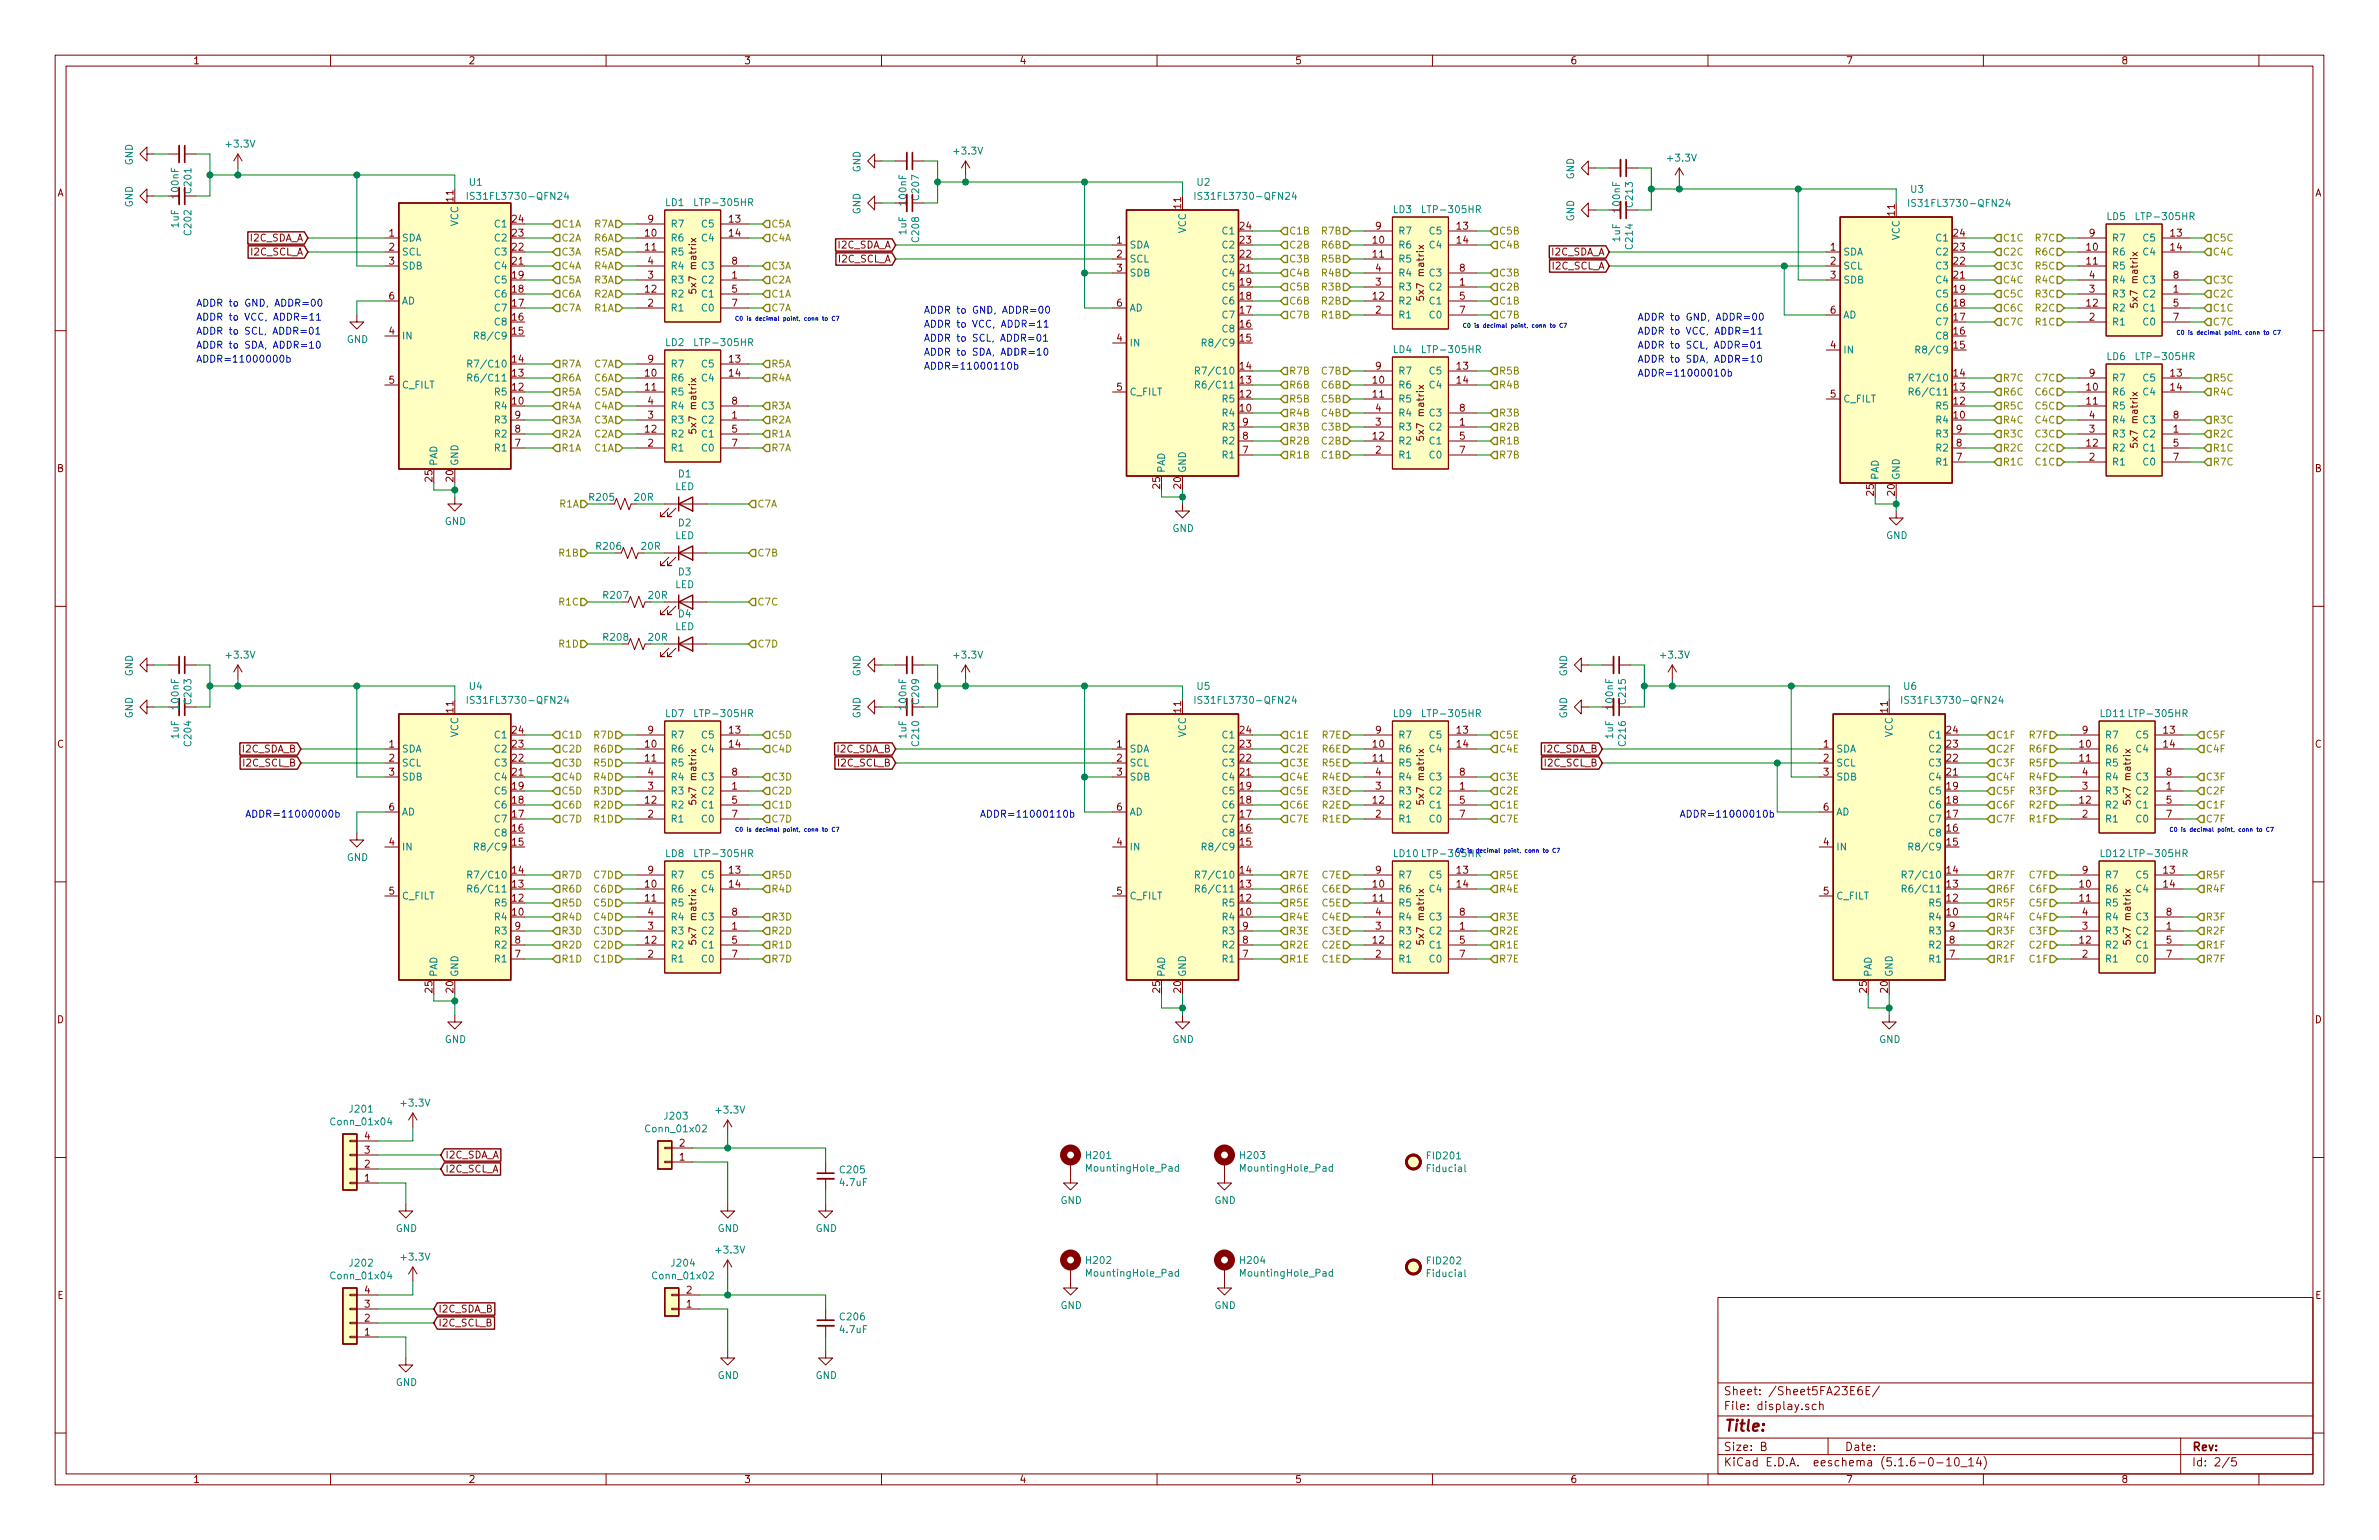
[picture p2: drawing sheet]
<svg xmlns="http://www.w3.org/2000/svg" width="432mm" height="279mm" viewBox="0 0 432 279" stroke-linecap="round" stroke-linejoin="round" font-family="sans-serif">
<defs><g id="words">
<text font-size="2.8" fill="#840000" x="312.8" y="259.7">Title:</text>
<g font-size="2.1" fill="#840000">
<text x="312.8" y="255.8">File: display.sch</text>
<text x="312.8" y="253.1">Sheet: /Sheet5FA23E6E/</text>
<text x="312.8" y="263.2">Size: B</text>
<text x="334.8" y="263.2">Date:</text>
<text x="397.8" y="263.2">Rev:</text>
<text x="312.8" y="266">KiCad E.D.A. eeschema (5.1.6-0-10_14)</text>
<text x="397.8" y="266">Id: 2/5</text>
</g>
<g font-size="1.8" fill="#840000">
<text x="35" y="11.6">1</text>
<text x="85" y="11.6">2</text>
<text x="135" y="11.6">3</text>
<text x="185" y="11.6">4</text>
<text x="235" y="11.6">5</text>
<text x="285" y="11.6">6</text>
<text x="335" y="11.6">7</text>
<text x="385" y="11.6">8</text>
<text x="10.4" y="35.6">A</text>
<text x="420.2" y="35.6">A</text>
<text x="82.3" y="36.5" transform="rotate(-90 82.3 36.5)">11</text>
<text x="93" y="40.4">24</text>
<text x="117.6" y="40.4">9</text>
<text x="132.4" y="40.4">13</text>
<text x="214.4" y="37.8" transform="rotate(-90 214.4 37.8)">11</text>
<text x="225.1" y="41.7">24</text>
<text x="249.7" y="41.7">9</text>
<text x="264.5" y="41.7">13</text>
<text x="343.9" y="39.1" transform="rotate(-90 343.9 39.1)">11</text>
<text x="45.4" y="43.8">I2C_SDA_A</text>
<text x="45.6" y="46.4">I2C_SCL_A</text>
<text x="70.6" y="42.9">1</text>
<text x="70.6" y="45.5">2</text>
<text x="93" y="45.5">22</text>
<text x="93" y="42.9">23</text>
<text x="117.1" y="42.9">10</text>
<text x="117.1" y="45.5">11</text>
<text x="132.4" y="42.9">14</text>
<text x="152" y="45.1">I2C_SDA_A</text>
<text x="152.2" y="47.6">I2C_SCL_A</text>
<text x="202.7" y="44.2">1</text>
<text x="202.7" y="46.7">2</text>
<text x="225.1" y="46.7">22</text>
<text x="225.1" y="44.2">23</text>
<text x="249.2" y="44.2">10</text>
<text x="249.2" y="46.7">11</text>
<text x="264.5" y="44.2">14</text>
<text x="281.6" y="46.4">I2C_SDA_A</text>
<text x="332.3" y="45.5">1</text>
<text x="354.6" y="45.5">23</text>
<text x="354.6" y="42.9">24</text>
<text x="378.8" y="45.5">10</text>
<text x="379.2" y="42.9">9</text>
<text x="394" y="42.9">13</text>
<text x="394" y="45.5">14</text>
<text x="70.6" y="48">3</text>
<text x="93" y="53.1">18</text>
<text x="93" y="50.5">19</text>
<text x="93" y="48">21</text>
<text x="117.1" y="53.1">12</text>
<text x="117.6" y="50.5">3</text>
<text x="117.6" y="48">4</text>
<text x="126.4" y="52.6" transform="rotate(-90 126.4 52.6)">5x7 matrix</text>
<text x="132.9" y="50.5">1</text>
<text x="132.9" y="53.1">5</text>
<text x="132.9" y="48">8</text>
<text x="202.7" y="49.3">3</text>
<text x="225.1" y="51.8">19</text>
<text x="225.1" y="49.3">21</text>
<text x="249.7" y="51.8">3</text>
<text x="249.7" y="49.3">4</text>
<text x="258.5" y="53.9" transform="rotate(-90 258.5 53.9)">5x7 matrix</text>
<text x="264.9" y="51.8">1</text>
<text x="264.9" y="49.3">8</text>
<text x="281.8" y="48.9">I2C_SCL_A</text>
<text x="332.3" y="48">2</text>
<text x="332.3" y="50.5">3</text>
<text x="354.6" y="53.1">19</text>
<text x="354.6" y="50.5">21</text>
<text x="354.6" y="48">22</text>
<text x="378.8" y="48">11</text>
<text x="379.2" y="53.1">3</text>
<text x="379.2" y="50.5">4</text>
<text x="394.5" y="53.1">1</text>
<text x="394.5" y="50.5">8</text>
<text x="70.6" y="54.4">6</text>
<text x="93" y="58.2">16</text>
<text x="93" y="55.6">17</text>
<text x="117.6" y="55.6">2</text>
<text x="132.9" y="55.6">7</text>
<text x="202.7" y="55.6">6</text>
<text x="225.1" y="59.4">16</text>
<text x="225.1" y="56.9">17</text>
<text x="225.1" y="54.4">18</text>
<text x="249.2" y="54.4">12</text>
<text x="249.7" y="56.9">2</text>
<text x="264.9" y="54.4">5</text>
<text x="264.9" y="56.9">7</text>
<text x="332.3" y="56.9">6</text>
<text x="354.6" y="58.2">17</text>
<text x="354.6" y="55.6">18</text>
<text x="378.8" y="55.6">12</text>
<text x="379.2" y="58.2">2</text>
<text x="388" y="55.2" transform="rotate(-90 388 55.2)">5x7 matrix</text>
<text x="394.5" y="55.6">5</text>
<text x="394.5" y="58.2">7</text>
<text x="70.6" y="60.7">4</text>
<text x="93" y="65.8">14</text>
<text x="93" y="60.7">15</text>
<text x="117.6" y="65.8">9</text>
<text x="132.4" y="65.8">13</text>
<text x="202.7" y="62">4</text>
<text x="225.1" y="62">15</text>
<text x="332.3" y="63.2">4</text>
<text x="354.6" y="63.2">15</text>
<text x="354.6" y="60.7">16</text>
<text x="70.6" y="69.6">5</text>
<text x="93" y="70.9">12</text>
<text x="93" y="68.3">13</text>
<text x="117.1" y="68.3">10</text>
<text x="117.1" y="70.9">11</text>
<text x="132.4" y="68.3">14</text>
<text x="202.7" y="70.9">5</text>
<text x="225.1" y="69.6">13</text>
<text x="225.1" y="67.1">14</text>
<text x="249.2" y="69.6">10</text>
<text x="249.7" y="67.1">9</text>
<text x="264.5" y="67.1">13</text>
<text x="264.5" y="69.6">14</text>
<text x="354.6" y="70.9">13</text>
<text x="354.6" y="68.3">14</text>
<text x="378.8" y="70.9">10</text>
<text x="379.2" y="68.3">9</text>
<text x="394" y="68.3">13</text>
<text x="394" y="70.9">14</text>
<text x="93" y="73.4">10</text>
<text x="93.5" y="75.9">9</text>
<text x="117.6" y="75.9">3</text>
<text x="117.6" y="73.4">4</text>
<text x="132.9" y="75.9">1</text>
<text x="132.9" y="73.4">8</text>
<text x="225.1" y="74.7">10</text>
<text x="225.1" y="72.1">12</text>
<text x="225.6" y="77.2">9</text>
<text x="249.2" y="72.1">11</text>
<text x="249.7" y="77.2">3</text>
<text x="249.7" y="74.7">4</text>
<text x="264.9" y="77.2">1</text>
<text x="264.9" y="74.7">8</text>
<text x="332.3" y="72.1">5</text>
<text x="354.6" y="75.9">10</text>
<text x="354.6" y="73.4">12</text>
<text x="378.8" y="73.4">11</text>
<text x="379.2" y="75.9">4</text>
<text x="394.5" y="75.9">8</text>
<text x="93.5" y="81">7</text>
<text x="93.5" y="78.5">8</text>
<text x="117.1" y="78.5">12</text>
<text x="117.6" y="81">2</text>
<text x="126.4" y="78" transform="rotate(-90 126.4 78)">5x7 matrix</text>
<text x="132.9" y="78.5">5</text>
<text x="132.9" y="81">7</text>
<text x="225.6" y="82.3">7</text>
<text x="225.6" y="79.8">8</text>
<text x="249.2" y="79.8">12</text>
<text x="249.7" y="82.3">2</text>
<text x="258.5" y="79.3" transform="rotate(-90 258.5 79.3)">5x7 matrix</text>
<text x="264.9" y="79.8">5</text>
<text x="264.9" y="82.3">7</text>
<text x="355.1" y="83.6">7</text>
<text x="355.1" y="81">8</text>
<text x="355.1" y="78.5">9</text>
<text x="378.8" y="81">12</text>
<text x="379.2" y="83.6">2</text>
<text x="379.2" y="78.5">3</text>
<text x="388" y="80.6" transform="rotate(-90 388 80.6)">5x7 matrix</text>
<text x="394.5" y="78.5">1</text>
<text x="394.5" y="81">5</text>
<text x="394.5" y="83.6">7</text>
<text x="10.4" y="85.6">B</text>
<text x="78.5" y="87.3" transform="rotate(-90 78.5 87.3)">25</text>
<text x="82.3" y="87.3" transform="rotate(-90 82.3 87.3)">20</text>
<text x="210.6" y="88.6" transform="rotate(-90 210.6 88.6)">25</text>
<text x="214.4" y="88.6" transform="rotate(-90 214.4 88.6)">20</text>
<text x="340.1" y="89.9" transform="rotate(-90 340.1 89.9)">25</text>
<text x="343.9" y="89.9" transform="rotate(-90 343.9 89.9)">20</text>
<text x="420.2" y="85.6">B</text>
<text x="82.3" y="129.2" transform="rotate(-90 82.3 129.2)">11</text>
<text x="214.4" y="129.2" transform="rotate(-90 214.4 129.2)">11</text>
<text x="342.6" y="129.2" transform="rotate(-90 342.6 129.2)">11</text>
<text x="10.4" y="135.6">C</text>
<text x="44.1" y="136.5">I2C_SDA_B</text>
<text x="70.6" y="135.6">1</text>
<text x="93" y="135.6">23</text>
<text x="93" y="133.1">24</text>
<text x="117.1" y="135.6">10</text>
<text x="117.6" y="133.1">9</text>
<text x="132.4" y="133.1">13</text>
<text x="132.4" y="135.6">14</text>
<text x="152" y="136.5">I2C_SDA_B</text>
<text x="202.7" y="135.6">1</text>
<text x="225.1" y="135.6">23</text>
<text x="225.1" y="133.1">24</text>
<text x="249.2" y="135.6">10</text>
<text x="249.7" y="133.1">9</text>
<text x="264.5" y="133.1">13</text>
<text x="264.5" y="135.6">14</text>
<text x="280.3" y="136.5">I2C_SDA_B</text>
<text x="331" y="135.6">1</text>
<text x="353.4" y="135.6">23</text>
<text x="353.4" y="133.1">24</text>
<text x="377.5" y="135.6">10</text>
<text x="378" y="133.1">9</text>
<text x="392.7" y="133.1">13</text>
<text x="392.7" y="135.6">14</text>
<text x="420.2" y="135.6">C</text>
<text x="44.3" y="139.1">I2C_SCL_B</text>
<text x="70.6" y="138.2">2</text>
<text x="70.6" y="140.7">3</text>
<text x="93" y="143.3">19</text>
<text x="93" y="140.7">21</text>
<text x="93" y="138.2">22</text>
<text x="117.1" y="138.2">11</text>
<text x="117.6" y="143.3">3</text>
<text x="117.6" y="140.7">4</text>
<text x="132.9" y="143.3">1</text>
<text x="132.9" y="140.7">8</text>
<text x="152.2" y="139.1">I2C_SCL_B</text>
<text x="202.7" y="138.2">2</text>
<text x="202.7" y="140.7">3</text>
<text x="225.1" y="143.3">19</text>
<text x="225.1" y="140.7">21</text>
<text x="225.1" y="138.2">22</text>
<text x="249.2" y="138.2">11</text>
<text x="249.7" y="143.3">3</text>
<text x="249.7" y="140.7">4</text>
<text x="264.9" y="143.3">1</text>
<text x="264.9" y="140.7">8</text>
<text x="280.5" y="139.1">I2C_SCL_B</text>
<text x="331" y="138.2">2</text>
<text x="331" y="140.7">3</text>
<text x="353.4" y="143.3">19</text>
<text x="353.4" y="140.7">21</text>
<text x="353.4" y="138.2">22</text>
<text x="377.5" y="138.2">11</text>
<text x="378" y="143.3">3</text>
<text x="378" y="140.7">4</text>
<text x="393.2" y="143.3">1</text>
<text x="393.2" y="140.7">8</text>
<text x="70.6" y="147.1">6</text>
<text x="93" y="148.3">17</text>
<text x="93" y="145.8">18</text>
<text x="117.1" y="145.8">12</text>
<text x="117.6" y="148.3">2</text>
<text x="126.4" y="145.3" transform="rotate(-90 126.4 145.3)">5x7 matrix</text>
<text x="132.9" y="145.8">5</text>
<text x="132.9" y="148.3">7</text>
<text x="202.7" y="147.1">6</text>
<text x="225.1" y="148.3">17</text>
<text x="225.1" y="145.8">18</text>
<text x="249.2" y="145.8">12</text>
<text x="249.7" y="148.3">2</text>
<text x="258.5" y="145.3" transform="rotate(-90 258.5 145.3)">5x7 matrix</text>
<text x="264.9" y="145.8">5</text>
<text x="264.9" y="148.3">7</text>
<text x="331" y="147.1">6</text>
<text x="353.4" y="148.3">17</text>
<text x="353.4" y="145.8">18</text>
<text x="377.5" y="145.8">12</text>
<text x="378" y="148.3">2</text>
<text x="386.7" y="145.3" transform="rotate(-90 386.7 145.3)">5x7 matrix</text>
<text x="393.2" y="145.8">5</text>
<text x="393.2" y="148.3">7</text>
<text x="70.6" y="153.4">4</text>
<text x="93" y="153.4">15</text>
<text x="93" y="150.9">16</text>
<text x="202.7" y="153.4">4</text>
<text x="225.1" y="153.4">15</text>
<text x="225.1" y="150.9">16</text>
<text x="331" y="153.4">4</text>
<text x="353.4" y="153.4">15</text>
<text x="353.4" y="150.9">16</text>
<text x="93" y="161">13</text>
<text x="93" y="158.5">14</text>
<text x="117.1" y="161">10</text>
<text x="117.6" y="158.5">9</text>
<text x="132.4" y="158.5">13</text>
<text x="132.4" y="161">14</text>
<text x="225.1" y="161">13</text>
<text x="225.1" y="158.5">14</text>
<text x="249.2" y="161">10</text>
<text x="249.7" y="158.5">9</text>
<text x="264.5" y="158.5">13</text>
<text x="264.5" y="161">14</text>
<text x="353.4" y="161">13</text>
<text x="353.4" y="158.5">14</text>
<text x="377.5" y="161">10</text>
<text x="378" y="158.5">9</text>
<text x="392.7" y="158.5">13</text>
<text x="392.7" y="161">14</text>
<text x="70.6" y="162.3">5</text>
<text x="93" y="166.1">10</text>
<text x="93" y="163.6">12</text>
<text x="117.1" y="163.6">11</text>
<text x="117.6" y="166.1">4</text>
<text x="132.9" y="166.1">8</text>
<text x="202.7" y="162.3">5</text>
<text x="225.1" y="166.1">10</text>
<text x="225.1" y="163.6">12</text>
<text x="249.2" y="163.6">11</text>
<text x="249.7" y="166.1">4</text>
<text x="264.9" y="166.1">8</text>
<text x="331" y="162.3">5</text>
<text x="353.4" y="166.1">10</text>
<text x="353.4" y="163.6">12</text>
<text x="377.5" y="163.6">11</text>
<text x="378" y="166.1">4</text>
<text x="393.2" y="166.1">8</text>
<text x="93.5" y="173.7">7</text>
<text x="93.5" y="171.2">8</text>
<text x="93.5" y="168.7">9</text>
<text x="117.1" y="171.2">12</text>
<text x="117.6" y="173.7">2</text>
<text x="117.6" y="168.7">3</text>
<text x="126.4" y="170.7" transform="rotate(-90 126.4 170.7)">5x7 matrix</text>
<text x="132.9" y="168.7">1</text>
<text x="132.9" y="171.2">5</text>
<text x="132.9" y="173.7">7</text>
<text x="225.6" y="173.7">7</text>
<text x="225.6" y="171.2">8</text>
<text x="225.6" y="168.7">9</text>
<text x="249.2" y="171.2">12</text>
<text x="249.7" y="173.7">2</text>
<text x="249.7" y="168.7">3</text>
<text x="258.5" y="170.7" transform="rotate(-90 258.5 170.7)">5x7 matrix</text>
<text x="264.9" y="168.7">1</text>
<text x="264.9" y="171.2">5</text>
<text x="264.9" y="173.7">7</text>
<text x="353.8" y="173.7">7</text>
<text x="353.8" y="171.2">8</text>
<text x="353.8" y="168.7">9</text>
<text x="377.5" y="171.2">12</text>
<text x="378" y="173.7">2</text>
<text x="378" y="168.7">3</text>
<text x="386.7" y="170.7" transform="rotate(-90 386.7 170.7)">5x7 matrix</text>
<text x="393.2" y="168.7">1</text>
<text x="393.2" y="171.2">5</text>
<text x="393.2" y="173.7">7</text>
<text x="10.4" y="185.6">D</text>
<text x="78.5" y="180" transform="rotate(-90 78.5 180)">25</text>
<text x="82.3" y="180" transform="rotate(-90 82.3 180)">20</text>
<text x="210.6" y="180" transform="rotate(-90 210.6 180)">25</text>
<text x="214.4" y="180" transform="rotate(-90 214.4 180)">20</text>
<text x="338.8" y="180" transform="rotate(-90 338.8 180)">25</text>
<text x="342.6" y="180" transform="rotate(-90 342.6 180)">20</text>
<text x="420.2" y="185.6">D</text>
<text x="66.2" y="209.3">3</text>
<text x="66.2" y="206.8">4</text>
<text x="123.3" y="208">2</text>
<text x="66.2" y="214.4">1</text>
<text x="66.2" y="211.8">2</text>
<text x="80.8" y="210.2">I2C_SDA_A</text>
<text x="80.8" y="212.7">I2C_SCL_A</text>
<text x="123.3" y="210.6">1</text>
<text x="10.4" y="235.6">E</text>
<text x="66.2" y="239.8">2</text>
<text x="66.2" y="237.2">3</text>
<text x="66.2" y="234.7">4</text>
<text x="79.5" y="238.1">I2C_SDA_B</text>
<text x="124.6" y="237.2">1</text>
<text x="124.6" y="234.7">2</text>
<text x="420.2" y="235.6">E</text>
<text x="66.2" y="242.3">1</text>
<text x="79.5" y="240.7">I2C_SCL_B</text>
<text x="35" y="269">1</text>
<text x="85" y="269">2</text>
<text x="135" y="269">3</text>
<text x="185" y="269">4</text>
<text x="235" y="269">5</text>
<text x="285" y="269">6</text>
<text x="335" y="269">7</text>
<text x="385" y="269">8</text>
</g>
<g font-size="1.8" fill="#008484">
<text x="41.2" y="26.8">+3.3V</text>
<text x="173.3" y="28">+3.3V</text>
<text x="302.8" y="29.3">+3.3V</text>
<text x="24.1" y="30" transform="rotate(-90 24.1 30)">GND</text>
<text x="32.4" y="35.8" transform="rotate(-90 32.4 35.8)">100nF</text>
<text x="34.7" y="34.9" transform="rotate(-90 34.7 34.9)">C201</text>
<text x="85.2" y="33.7">U1</text>
<text x="156.2" y="31.3" transform="rotate(-90 156.2 31.3)">GND</text>
<text x="217.3" y="33.7">U2</text>
<text x="285.7" y="32.6" transform="rotate(-90 285.7 32.6)">GND</text>
<text x="346.9" y="35">U3</text>
<text x="24.1" y="37.6" transform="rotate(-90 24.1 37.6)">GND</text>
<text x="32.4" y="41.3" transform="rotate(-90 32.4 41.3)">1uF</text>
<text x="83.2" y="41.1" transform="rotate(-90 83.2 41.1)">VCC</text>
<text x="86" y="36.2">IS31FL3730-QFN24</text>
<text x="89.9" y="41.3">C1</text>
<text x="120.8" y="37.4">LD1</text>
<text x="121.7" y="41.3">R7</text>
<text x="126.6" y="37.4">LTP-305HR</text>
<text x="127.5" y="41.3">C5</text>
<text x="156.2" y="38.9" transform="rotate(-90 156.2 38.9)">GND</text>
<text x="164.5" y="37.1" transform="rotate(-90 164.5 37.1)">100nF</text>
<text x="166.8" y="36.2" transform="rotate(-90 166.8 36.2)">C207</text>
<text x="218.1" y="36.2">IS31FL3730-QFN24</text>
<text x="252.9" y="38.7">LD3</text>
<text x="258.7" y="38.7">LTP-305HR</text>
<text x="285.7" y="40.2" transform="rotate(-90 285.7 40.2)">GND</text>
<text x="294.1" y="38.4" transform="rotate(-90 294.1 38.4)">100nF</text>
<text x="296.4" y="37.4" transform="rotate(-90 296.4 37.4)">C213</text>
<text x="347.6" y="37.5">IS31FL3730-QFN24</text>
<text x="382.4" y="39.9">LD5</text>
<text x="388.3" y="39.9">LTP-305HR</text>
<text x="34.7" y="42.5" transform="rotate(-90 34.7 42.5)">C202</text>
<text x="72.9" y="43.8">SDA</text>
<text x="72.9" y="46.4">SCL</text>
<text x="89.9" y="46.4">C3</text>
<text x="89.9" y="43.8">C2</text>
<text x="121.7" y="43.8">R6</text>
<text x="121.7" y="46.4">R5</text>
<text x="127.5" y="43.8">C4</text>
<text x="164.5" y="42.5" transform="rotate(-90 164.5 42.5)">1uF</text>
<text x="166.8" y="43.8" transform="rotate(-90 166.8 43.8)">C208</text>
<text x="205" y="45.1">SDA</text>
<text x="205" y="47.6">SCL</text>
<text x="215.3" y="42.3" transform="rotate(-90 215.3 42.3)">VCC</text>
<text x="222" y="47.6">C3</text>
<text x="222" y="45.1">C2</text>
<text x="222" y="42.5">C1</text>
<text x="253.7" y="45.1">R6</text>
<text x="253.7" y="47.6">R5</text>
<text x="253.7" y="42.5">R7</text>
<text x="259.6" y="42.5">C5</text>
<text x="259.6" y="45.1">C4</text>
<text x="294.1" y="43.8" transform="rotate(-90 294.1 43.8)">1uF</text>
<text x="296.4" y="45.1" transform="rotate(-90 296.4 45.1)">C214</text>
<text x="334.5" y="46.4">SDA</text>
<text x="344.8" y="43.6" transform="rotate(-90 344.8 43.6)">VCC</text>
<text x="351.6" y="46.4">C2</text>
<text x="351.6" y="43.8">C1</text>
<text x="383.3" y="46.4">R6</text>
<text x="383.3" y="43.8">R7</text>
<text x="389.2" y="43.8">C5</text>
<text x="389.2" y="46.4">C4</text>
<text x="72.9" y="48.9">SDB</text>
<text x="89.9" y="54">C6</text>
<text x="89.9" y="51.4">C5</text>
<text x="89.9" y="48.9">C4</text>
<text x="121.7" y="54">R2</text>
<text x="121.7" y="51.4">R3</text>
<text x="121.7" y="48.9">R4</text>
<text x="127.5" y="51.4">C2</text>
<text x="127.5" y="54">C1</text>
<text x="127.5" y="48.9">C3</text>
<text x="205" y="50.2">SDB</text>
<text x="222" y="52.7">C5</text>
<text x="222" y="50.2">C4</text>
<text x="253.7" y="52.7">R3</text>
<text x="253.7" y="50.2">R4</text>
<text x="259.6" y="52.7">C2</text>
<text x="259.6" y="50.2">C3</text>
<text x="334.5" y="48.9">SCL</text>
<text x="334.5" y="51.4">SDB</text>
<text x="351.6" y="54">C5</text>
<text x="351.6" y="51.4">C4</text>
<text x="351.6" y="48.9">C3</text>
<text x="383.3" y="48.9">R5</text>
<text x="383.3" y="54">R3</text>
<text x="383.3" y="51.4">R4</text>
<text x="389.2" y="54">C2</text>
<text x="389.2" y="51.4">C3</text>
<text x="72.9" y="55.2">AD</text>
<text x="89.9" y="59.1">C8</text>
<text x="89.9" y="56.5">C7</text>
<text x="121.7" y="56.5">R1</text>
<text x="127.5" y="56.5">C0</text>
<text x="205" y="56.5">AD</text>
<text x="222" y="57.8">C7</text>
<text x="222" y="55.2">C6</text>
<text x="253.7" y="55.2">R2</text>
<text x="253.7" y="57.8">R1</text>
<text x="259.6" y="55.2">C1</text>
<text x="259.6" y="57.8">C0</text>
<text x="334.5" y="57.8">AD</text>
<text x="351.6" y="59.1">C7</text>
<text x="351.6" y="56.5">C6</text>
<text x="383.3" y="56.5">R2</text>
<text x="383.3" y="59.1">R1</text>
<text x="389.2" y="56.5">C1</text>
<text x="389.2" y="59.1">C0</text>
<text x="62.9" y="62.2">GND</text>
<text x="72.9" y="61.6">IN</text>
<text x="87.2" y="61.6">R8/C9</text>
<text x="120.8" y="62.8">LD2</text>
<text x="126.6" y="62.8">LTP-305HR</text>
<text x="205" y="62.9">IN</text>
<text x="219.3" y="62.9">R8/C9</text>
<text x="222" y="60.3">C8</text>
<text x="252.9" y="64.1">LD4</text>
<text x="258.7" y="64.1">LTP-305HR</text>
<text x="334.5" y="64.1">IN</text>
<text x="348.8" y="64.1">R8/C9</text>
<text x="351.6" y="61.6">C8</text>
<text x="382.4" y="65.3">LD6</text>
<text x="388.3" y="65.3">LTP-305HR</text>
<text x="72.9" y="70.5">C_FILT</text>
<text x="86.2" y="69.2">R6/C11</text>
<text x="86.2" y="66.7">R7/C10</text>
<text x="89.9" y="71.8">R5</text>
<text x="121.7" y="69.2">R6</text>
<text x="121.7" y="71.8">R5</text>
<text x="121.7" y="66.7">R7</text>
<text x="127.5" y="66.7">C5</text>
<text x="127.5" y="69.2">C4</text>
<text x="205" y="71.8">C_FILT</text>
<text x="218.3" y="70.5">R6/C11</text>
<text x="218.3" y="67.9">R7/C10</text>
<text x="253.7" y="70.5">R6</text>
<text x="253.7" y="67.9">R7</text>
<text x="259.6" y="67.9">C5</text>
<text x="259.6" y="70.5">C4</text>
<text x="347.8" y="71.8">R6/C11</text>
<text x="347.8" y="69.2">R7/C10</text>
<text x="383.3" y="71.8">R6</text>
<text x="383.3" y="69.2">R7</text>
<text x="389.2" y="69.2">C5</text>
<text x="389.2" y="71.8">C4</text>
<text x="89.9" y="74.3">R4</text>
<text x="89.9" y="76.8">R3</text>
<text x="121.7" y="76.8">R3</text>
<text x="121.7" y="74.3">R4</text>
<text x="127.5" y="76.8">C2</text>
<text x="127.5" y="74.3">C3</text>
<text x="222" y="75.6">R4</text>
<text x="222" y="73">R5</text>
<text x="253.7" y="73">R5</text>
<text x="253.7" y="75.6">R4</text>
<text x="259.6" y="75.6">C3</text>
<text x="334.5" y="73">C_FILT</text>
<text x="351.6" y="76.8">R4</text>
<text x="351.6" y="74.3">R5</text>
<text x="383.3" y="74.3">R5</text>
<text x="383.3" y="76.8">R4</text>
<text x="389.2" y="76.8">C3</text>
<text x="89.9" y="81.9">R1</text>
<text x="89.9" y="79.4">R2</text>
<text x="121.7" y="79.4">R2</text>
<text x="121.7" y="81.9">R1</text>
<text x="127.5" y="79.4">C1</text>
<text x="127.5" y="81.9">C0</text>
<text x="222" y="83.2">R1</text>
<text x="222" y="80.6">R2</text>
<text x="222" y="78.1">R3</text>
<text x="253.7" y="80.6">R2</text>
<text x="253.7" y="83.2">R1</text>
<text x="253.7" y="78.1">R3</text>
<text x="259.6" y="78.1">C2</text>
<text x="259.6" y="80.6">C1</text>
<text x="259.6" y="83.2">C0</text>
<text x="351.6" y="81.9">R2</text>
<text x="351.6" y="79.4">R3</text>
<text x="383.3" y="81.9">R2</text>
<text x="383.3" y="79.4">R3</text>
<text x="389.2" y="79.4">C2</text>
<text x="389.2" y="81.9">C1</text>
<text x="79.4" y="84.6" transform="rotate(-90 79.4 84.6)">PAD</text>
<text x="83.2" y="84.6" transform="rotate(-90 83.2 84.6)">GND</text>
<text x="122.5" y="88.9">LED</text>
<text x="123.2" y="86.6">D1</text>
<text x="211.5" y="85.9" transform="rotate(-90 211.5 85.9)">PAD</text>
<text x="215.3" y="85.9" transform="rotate(-90 215.3 85.9)">GND</text>
<text x="341" y="87.1" transform="rotate(-90 341 87.1)">PAD</text>
<text x="344.8" y="87.1" transform="rotate(-90 344.8 87.1)">GND</text>
<text x="351.6" y="84.5">R1</text>
<text x="383.3" y="84.5">R1</text>
<text x="389.2" y="84.5">C0</text>
<text x="80.7" y="95.2">GND</text>
<text x="107.1" y="90.9">R205</text>
<text x="115.2" y="90.9">20R</text>
<text x="123.2" y="95.5">D2</text>
<text x="108.4" y="99.7">R206</text>
<text x="116.5" y="99.7">20R</text>
<text x="122.5" y="97.8">LED</text>
<text x="212.8" y="96.5">GND</text>
<text x="342.3" y="97.8">GND</text>
<text x="122.5" y="106.7">LED</text>
<text x="123.2" y="104.4">D3</text>
<text x="109.7" y="108.6">R207</text>
<text x="123.2" y="112">D4</text>
<text x="41.2" y="119.5">+3.3V</text>
<text x="109.7" y="116.3">R208</text>
<text x="122.5" y="114.3">LED</text>
<text x="173.3" y="119.5">+3.3V</text>
<text x="301.6" y="119.5">+3.3V</text>
<text x="24.1" y="122.7" transform="rotate(-90 24.1 122.7)">GND</text>
<text x="85.2" y="125.1">U4</text>
<text x="156.2" y="122.7" transform="rotate(-90 156.2 122.7)">GND</text>
<text x="217.3" y="125.1">U5</text>
<text x="284.5" y="122.7" transform="rotate(-90 284.5 122.7)">GND</text>
<text x="345.6" y="125.1">U6</text>
<text x="24.1" y="130.4" transform="rotate(-90 24.1 130.4)">GND</text>
<text x="32.4" y="128.5" transform="rotate(-90 32.4 128.5)">100nF</text>
<text x="34.7" y="127.6" transform="rotate(-90 34.7 127.6)">C203</text>
<text x="86" y="127.7">IS31FL3730-QFN24</text>
<text x="120.8" y="130.1">LD7</text>
<text x="126.6" y="130.1">LTP-305HR</text>
<text x="156.2" y="130.4" transform="rotate(-90 156.2 130.4)">GND</text>
<text x="164.5" y="128.5" transform="rotate(-90 164.5 128.5)">100nF</text>
<text x="166.8" y="127.6" transform="rotate(-90 166.8 127.6)">C209</text>
<text x="218.1" y="127.7">IS31FL3730-QFN24</text>
<text x="252.9" y="130.1">LD9</text>
<text x="258.7" y="130.1">LTP-305HR</text>
<text x="284.5" y="130.4" transform="rotate(-90 284.5 130.4)">GND</text>
<text x="292.8" y="128.5" transform="rotate(-90 292.8 128.5)">100nF</text>
<text x="295.1" y="127.6" transform="rotate(-90 295.1 127.6)">C215</text>
<text x="346.3" y="127.7">IS31FL3730-QFN24</text>
<text x="381.3" y="130.1">LD11</text>
<text x="387" y="130.1">LTP-305HR</text>
<text x="32.4" y="134" transform="rotate(-90 32.4 134)">1uF</text>
<text x="34.7" y="135.2" transform="rotate(-90 34.7 135.2)">C204</text>
<text x="72.9" y="136.5">SDA</text>
<text x="83.2" y="133.8" transform="rotate(-90 83.2 133.8)">VCC</text>
<text x="89.9" y="136.5">C2</text>
<text x="89.9" y="134">C1</text>
<text x="121.7" y="136.5">R6</text>
<text x="121.7" y="134">R7</text>
<text x="127.5" y="134">C5</text>
<text x="127.5" y="136.5">C4</text>
<text x="164.5" y="134" transform="rotate(-90 164.5 134)">1uF</text>
<text x="166.8" y="135.2" transform="rotate(-90 166.8 135.2)">C210</text>
<text x="205" y="136.5">SDA</text>
<text x="215.3" y="133.8" transform="rotate(-90 215.3 133.8)">VCC</text>
<text x="222" y="136.5">C2</text>
<text x="222" y="134">C1</text>
<text x="253.7" y="136.5">R6</text>
<text x="253.7" y="134">R7</text>
<text x="259.6" y="134">C5</text>
<text x="259.6" y="136.5">C4</text>
<text x="292.8" y="134" transform="rotate(-90 292.8 134)">1uF</text>
<text x="295.1" y="135.2" transform="rotate(-90 295.1 135.2)">C216</text>
<text x="333.2" y="136.5">SDA</text>
<text x="343.5" y="133.8" transform="rotate(-90 343.5 133.8)">VCC</text>
<text x="350.3" y="136.5">C2</text>
<text x="350.3" y="134">C1</text>
<text x="382" y="136.5">R6</text>
<text x="382" y="134">R7</text>
<text x="387.9" y="134">C5</text>
<text x="387.9" y="136.5">C4</text>
<text x="72.9" y="139.1">SCL</text>
<text x="72.9" y="141.6">SDB</text>
<text x="89.9" y="141.6">C4</text>
<text x="89.9" y="139.1">C3</text>
<text x="121.7" y="139.1">R5</text>
<text x="121.7" y="141.6">R4</text>
<text x="127.5" y="141.6">C3</text>
<text x="205" y="139.1">SCL</text>
<text x="205" y="141.6">SDB</text>
<text x="222" y="141.6">C4</text>
<text x="222" y="139.1">C3</text>
<text x="253.7" y="139.1">R5</text>
<text x="253.7" y="141.6">R4</text>
<text x="259.6" y="141.6">C3</text>
<text x="333.2" y="139.1">SCL</text>
<text x="333.2" y="141.6">SDB</text>
<text x="350.3" y="141.6">C4</text>
<text x="350.3" y="139.1">C3</text>
<text x="382" y="139.1">R5</text>
<text x="382" y="141.6">R4</text>
<text x="387.9" y="141.6">C3</text>
<text x="72.9" y="148">AD</text>
<text x="89.9" y="149.2">C7</text>
<text x="89.9" y="146.7">C6</text>
<text x="89.9" y="144.1">C5</text>
<text x="121.7" y="146.7">R2</text>
<text x="121.7" y="149.2">R1</text>
<text x="121.7" y="144.1">R3</text>
<text x="127.5" y="144.1">C2</text>
<text x="127.5" y="146.7">C1</text>
<text x="127.5" y="149.2">C0</text>
<text x="205" y="148">AD</text>
<text x="222" y="149.2">C7</text>
<text x="222" y="146.7">C6</text>
<text x="222" y="144.1">C5</text>
<text x="253.7" y="146.7">R2</text>
<text x="253.7" y="149.2">R1</text>
<text x="253.7" y="144.1">R3</text>
<text x="259.6" y="144.1">C2</text>
<text x="259.6" y="146.7">C1</text>
<text x="259.6" y="149.2">C0</text>
<text x="333.2" y="148">AD</text>
<text x="350.3" y="149.2">C7</text>
<text x="350.3" y="146.7">C6</text>
<text x="350.3" y="144.1">C5</text>
<text x="382" y="146.7">R2</text>
<text x="382" y="149.2">R1</text>
<text x="382" y="144.1">R3</text>
<text x="387.9" y="144.1">C2</text>
<text x="387.9" y="146.7">C1</text>
<text x="387.9" y="149.2">C0</text>
<text x="72.9" y="154.3">IN</text>
<text x="87.2" y="154.3">R8/C9</text>
<text x="89.9" y="151.8">C8</text>
<text x="120.8" y="155.5">LD8</text>
<text x="126.6" y="155.5">LTP-305HR</text>
<text x="205" y="154.3">IN</text>
<text x="219.3" y="154.3">R8/C9</text>
<text x="222" y="151.8">C8</text>
<text x="253" y="155.5">LD10</text>
<text x="333.2" y="154.3">IN</text>
<text x="347.5" y="154.3">R8/C9</text>
<text x="350.3" y="151.8">C8</text>
<text x="381.3" y="155.5">LD12</text>
<text x="387" y="155.5">LTP-305HR</text>
<text x="62.9" y="156.2">GND</text>
<text x="86.2" y="161.9">R6/C11</text>
<text x="86.2" y="159.4">R7/C10</text>
<text x="121.7" y="161.9">R6</text>
<text x="121.7" y="159.4">R7</text>
<text x="127.5" y="159.4">C5</text>
<text x="127.5" y="161.9">C4</text>
<text x="218.3" y="161.9">R6/C11</text>
<text x="218.3" y="159.4">R7/C10</text>
<text x="253.7" y="161.9">R6</text>
<text x="253.7" y="159.4">R7</text>
<text x="259.6" y="159.4">C5</text>
<text x="259.6" y="161.9">C4</text>
<text x="346.6" y="161.9">R6/C11</text>
<text x="346.6" y="159.4">R7/C10</text>
<text x="382" y="161.9">R6</text>
<text x="382" y="159.4">R7</text>
<text x="387.9" y="159.4">C5</text>
<text x="387.9" y="161.9">C4</text>
<text x="72.9" y="163.2">C_FILT</text>
<text x="89.9" y="167">R4</text>
<text x="89.9" y="164.5">R5</text>
<text x="121.7" y="164.5">R5</text>
<text x="121.7" y="167">R4</text>
<text x="127.5" y="167">C3</text>
<text x="205" y="163.2">C_FILT</text>
<text x="222" y="167">R4</text>
<text x="222" y="164.5">R5</text>
<text x="253.7" y="164.5">R5</text>
<text x="253.7" y="167">R4</text>
<text x="259.6" y="167">C3</text>
<text x="333.2" y="163.2">C_FILT</text>
<text x="350.3" y="167">R4</text>
<text x="350.3" y="164.5">R5</text>
<text x="382" y="164.5">R5</text>
<text x="382" y="167">R4</text>
<text x="387.9" y="167">C3</text>
<text x="89.9" y="172.1">R2</text>
<text x="89.9" y="169.5">R3</text>
<text x="121.7" y="172.1">R2</text>
<text x="121.7" y="169.5">R3</text>
<text x="127.5" y="169.5">C2</text>
<text x="127.5" y="172.1">C1</text>
<text x="222" y="172.1">R2</text>
<text x="222" y="169.5">R3</text>
<text x="253.7" y="172.1">R2</text>
<text x="253.7" y="169.5">R3</text>
<text x="259.6" y="169.5">C2</text>
<text x="259.6" y="172.1">C1</text>
<text x="350.3" y="172.1">R2</text>
<text x="350.3" y="169.5">R3</text>
<text x="382" y="172.1">R2</text>
<text x="382" y="169.5">R3</text>
<text x="387.9" y="169.5">C2</text>
<text x="387.9" y="172.1">C1</text>
<text x="79.4" y="177.3" transform="rotate(-90 79.4 177.3)">PAD</text>
<text x="83.2" y="177.3" transform="rotate(-90 83.2 177.3)">GND</text>
<text x="89.9" y="174.6">R1</text>
<text x="121.7" y="174.6">R1</text>
<text x="127.5" y="174.6">C0</text>
<text x="211.5" y="177.3" transform="rotate(-90 211.5 177.3)">PAD</text>
<text x="215.3" y="177.3" transform="rotate(-90 215.3 177.3)">GND</text>
<text x="222" y="174.6">R1</text>
<text x="253.7" y="174.6">R1</text>
<text x="259.6" y="174.6">C0</text>
<text x="339.7" y="177.3" transform="rotate(-90 339.7 177.3)">PAD</text>
<text x="343.5" y="177.3" transform="rotate(-90 343.5 177.3)">GND</text>
<text x="350.3" y="174.6">R1</text>
<text x="382" y="174.6">R1</text>
<text x="387.9" y="174.6">C0</text>
<text x="80.7" y="189.2">GND</text>
<text x="212.8" y="189.2">GND</text>
<text x="341.1" y="189.2">GND</text>
<text x="63.6" y="201.9">J201</text>
<text x="73" y="200.8">+3.3V</text>
<text x="120.8" y="203.1">J203</text>
<text x="130.1" y="202">+3.3V</text>
<text x="60.4" y="204.2">Conn_01x04</text>
<text x="117.5" y="205.4">Conn_01x02</text>
<text x="152.6" y="215.2">4.7uF</text>
<text x="152.6" y="212.9">C205</text>
<text x="197.3" y="210.3">H201</text>
<text x="197.6" y="212.6">MountingHole_Pad</text>
<text x="225.2" y="210.3">H203</text>
<text x="225.5" y="212.6">MountingHole_Pad</text>
<text x="259.2" y="210.3">FID201</text>
<text x="259.2" y="212.6">Fiducial</text>
<text x="192.5" y="218.4">GND</text>
<text x="220.4" y="218.4">GND</text>
<text x="71.8" y="223.5">GND</text>
<text x="130.1" y="227.4">+3.3V</text>
<text x="130.3" y="223.5">GND</text>
<text x="148" y="223.5">GND</text>
<text x="60.4" y="232.1">Conn_01x04</text>
<text x="63.6" y="229.8">J202</text>
<text x="73" y="228.7">+3.3V</text>
<text x="118.8" y="232.1">Conn_01x02</text>
<text x="122" y="229.8">J204</text>
<text x="197.3" y="229.3">H202</text>
<text x="197.6" y="231.6">MountingHole_Pad</text>
<text x="225.2" y="229.3">H204</text>
<text x="225.5" y="231.6">MountingHole_Pad</text>
<text x="259.2" y="229.4">FID202</text>
<text x="259.2" y="231.7">Fiducial</text>
<text x="152.6" y="239.5">C206</text>
<text x="192.5" y="237.5">GND</text>
<text x="220.4" y="237.5">GND</text>
<text x="152.6" y="241.9">4.7uF</text>
<text x="71.8" y="251.5">GND</text>
<text x="130.3" y="250.2">GND</text>
<text x="148" y="250.2">GND</text>
</g>
<g font-size="1.8" fill="#848400">
<text x="101.9" y="41.3">C1A</text>
<text x="108" y="41.3">R7A</text>
<text x="140" y="41.3">C5A</text>
<text x="101.9" y="46.4">C3A</text>
<text x="101.9" y="43.8">C2A</text>
<text x="108" y="46.4">R5A</text>
<text x="108" y="43.8">R6A</text>
<text x="140" y="43.8">C4A</text>
<text x="233.9" y="42.5">C1B</text>
<text x="233.9" y="45.1">C2B</text>
<text x="233.9" y="47.6">C3B</text>
<text x="240.1" y="47.6">R5B</text>
<text x="240.1" y="45.1">R6B</text>
<text x="240.1" y="42.5">R7B</text>
<text x="272" y="45.1">C4B</text>
<text x="272" y="42.5">C5B</text>
<text x="363.5" y="43.8">C1C</text>
<text x="363.5" y="46.4">C2C</text>
<text x="369.6" y="46.4">R6C</text>
<text x="369.6" y="43.8">R7C</text>
<text x="401.6" y="46.4">C4C</text>
<text x="401.6" y="43.8">C5C</text>
<text x="101.9" y="54">C6A</text>
<text x="101.9" y="51.4">C5A</text>
<text x="101.9" y="48.9">C4A</text>
<text x="108" y="54">R2A</text>
<text x="108" y="51.4">R3A</text>
<text x="108" y="48.9">R4A</text>
<text x="140" y="54">C1A</text>
<text x="140" y="51.4">C2A</text>
<text x="140" y="48.9">C3A</text>
<text x="233.9" y="50.2">C4B</text>
<text x="233.9" y="52.7">C5B</text>
<text x="240.1" y="52.7">R3B</text>
<text x="240.1" y="50.2">R4B</text>
<text x="272" y="52.7">C2B</text>
<text x="272" y="50.2">C3B</text>
<text x="363.5" y="48.9">C3C</text>
<text x="363.5" y="51.4">C4C</text>
<text x="363.5" y="54">C5C</text>
<text x="369.6" y="54">R3C</text>
<text x="369.6" y="51.4">R4C</text>
<text x="369.6" y="48.9">R5C</text>
<text x="401.6" y="54">C2C</text>
<text x="401.6" y="51.4">C3C</text>
<text x="101.9" y="56.5">C7A</text>
<text x="108" y="56.5">R1A</text>
<text x="140" y="56.5">C7A</text>
<text x="233.9" y="55.2">C6B</text>
<text x="233.9" y="57.8">C7B</text>
<text x="240.1" y="57.8">R1B</text>
<text x="240.1" y="55.2">R2B</text>
<text x="272" y="55.2">C1B</text>
<text x="272" y="57.8">C7B</text>
<text x="363.5" y="56.5">C6C</text>
<text x="363.5" y="59.1">C7C</text>
<text x="369.6" y="59.1">R1C</text>
<text x="369.6" y="56.5">R2C</text>
<text x="401.6" y="56.5">C1C</text>
<text x="401.6" y="59.1">C7C</text>
<text x="101.9" y="71.8">R5A</text>
<text x="101.9" y="69.2">R6A</text>
<text x="101.9" y="66.7">R7A</text>
<text x="108" y="71.8">C5A</text>
<text x="108" y="69.2">C6A</text>
<text x="108" y="66.7">C7A</text>
<text x="140" y="66.7">R5A</text>
<text x="140" y="69.2">R4A</text>
<text x="233.9" y="67.9">R7B</text>
<text x="233.9" y="70.5">R6B</text>
<text x="240.1" y="70.5">C6B</text>
<text x="240.1" y="67.9">C7B</text>
<text x="272" y="70.5">R4B</text>
<text x="272" y="67.9">R5B</text>
<text x="363.5" y="69.2">R7C</text>
<text x="363.5" y="71.8">R6C</text>
<text x="369.6" y="71.8">C6C</text>
<text x="369.6" y="69.2">C7C</text>
<text x="401.6" y="71.8">R4C</text>
<text x="401.6" y="69.2">R5C</text>
<text x="101.9" y="76.8">R3A</text>
<text x="101.9" y="74.3">R4A</text>
<text x="108" y="76.8">C3A</text>
<text x="108" y="74.3">C4A</text>
<text x="140" y="74.3">R3A</text>
<text x="140" y="76.8">R2A</text>
<text x="233.9" y="73">R5B</text>
<text x="233.9" y="75.6">R4B</text>
<text x="240.1" y="75.6">C4B</text>
<text x="240.1" y="73">C5B</text>
<text x="272" y="75.6">R3B</text>
<text x="363.5" y="74.3">R5C</text>
<text x="363.5" y="76.8">R4C</text>
<text x="369.6" y="76.8">C4C</text>
<text x="369.6" y="74.3">C5C</text>
<text x="401.6" y="76.8">R3C</text>
<text x="101.9" y="81.9">R1A</text>
<text x="101.9" y="79.4">R2A</text>
<text x="108" y="81.9">C1A</text>
<text x="108" y="79.4">C2A</text>
<text x="140" y="81.9">R7A</text>
<text x="140" y="79.4">R1A</text>
<text x="233.9" y="78.1">R3B</text>
<text x="233.9" y="80.6">R2B</text>
<text x="233.9" y="83.2">R1B</text>
<text x="240.1" y="83.2">C1B</text>
<text x="240.1" y="80.6">C2B</text>
<text x="240.1" y="78.1">C3B</text>
<text x="272" y="80.6">R1B</text>
<text x="272" y="78.1">R2B</text>
<text x="272" y="83.2">R7B</text>
<text x="363.5" y="79.4">R3C</text>
<text x="363.5" y="81.9">R2C</text>
<text x="369.6" y="81.9">C2C</text>
<text x="369.6" y="79.4">C3C</text>
<text x="401.6" y="81.9">R1C</text>
<text x="401.6" y="79.4">R2C</text>
<text x="363.5" y="84.5">R1C</text>
<text x="369.6" y="84.5">C1C</text>
<text x="401.6" y="84.5">R7C</text>
<text x="101.6" y="92.1">R1A</text>
<text x="137.4" y="92.1">C7A</text>
<text x="101.6" y="101">R1B</text>
<text x="137.4" y="101">C7B</text>
<text x="101.6" y="109.9">R1C</text>
<text x="137.4" y="109.9">C7C</text>
<text x="101.6" y="117.5">R1D</text>
<text x="137.4" y="117.5">C7D</text>
<text x="101.9" y="136.5">C2D</text>
<text x="101.9" y="134">C1D</text>
<text x="108" y="134">R7D</text>
<text x="108" y="136.5">R6D</text>
<text x="140" y="134">C5D</text>
<text x="140" y="136.5">C4D</text>
<text x="233.9" y="136.5">C2E</text>
<text x="233.9" y="134">C1E</text>
<text x="240.2" y="134">R7E</text>
<text x="240.2" y="136.5">R6E</text>
<text x="272" y="134">C5E</text>
<text x="272" y="136.5">C4E</text>
<text x="362.2" y="134">C1F</text>
<text x="362.2" y="136.5">C2F</text>
<text x="368.5" y="134">R7F</text>
<text x="368.5" y="136.5">R6F</text>
<text x="400.3" y="136.5">C4F</text>
<text x="400.3" y="134">C5F</text>
<text x="101.9" y="141.6">C4D</text>
<text x="101.9" y="139.1">C3D</text>
<text x="108" y="139.1">R5D</text>
<text x="108" y="141.6">R4D</text>
<text x="140" y="141.6">C3D</text>
<text x="233.9" y="141.6">C4E</text>
<text x="233.9" y="139.1">C3E</text>
<text x="240.2" y="139.1">R5E</text>
<text x="240.2" y="141.6">R4E</text>
<text x="272" y="141.6">C3E</text>
<text x="362.2" y="139.1">C3F</text>
<text x="362.2" y="141.6">C4F</text>
<text x="368.5" y="139.1">R5F</text>
<text x="368.5" y="141.6">R4F</text>
<text x="400.3" y="141.6">C3F</text>
<text x="101.9" y="149.2">C7D</text>
<text x="101.9" y="146.7">C6D</text>
<text x="101.9" y="144.1">C5D</text>
<text x="108" y="144.1">R3D</text>
<text x="108" y="146.7">R2D</text>
<text x="108" y="149.2">R1D</text>
<text x="140" y="149.2">C7D</text>
<text x="140" y="144.1">C2D</text>
<text x="140" y="146.7">C1D</text>
<text x="233.9" y="149.2">C7E</text>
<text x="233.9" y="146.7">C6E</text>
<text x="233.9" y="144.1">C5E</text>
<text x="240.2" y="144.1">R3E</text>
<text x="240.2" y="146.7">R2E</text>
<text x="240.2" y="149.2">R1E</text>
<text x="272" y="149.2">C7E</text>
<text x="272" y="144.1">C2E</text>
<text x="272" y="146.7">C1E</text>
<text x="362.2" y="144.1">C5F</text>
<text x="362.2" y="146.7">C6F</text>
<text x="362.2" y="149.2">C7F</text>
<text x="368.5" y="144.1">R3F</text>
<text x="368.5" y="146.7">R2F</text>
<text x="368.5" y="149.2">R1F</text>
<text x="400.3" y="146.7">C1F</text>
<text x="400.3" y="144.1">C2F</text>
<text x="400.3" y="149.2">C7F</text>
<text x="101.9" y="161.9">R6D</text>
<text x="101.9" y="159.4">R7D</text>
<text x="108" y="159.4">C7D</text>
<text x="108" y="161.9">C6D</text>
<text x="140" y="159.4">R5D</text>
<text x="140" y="161.9">R4D</text>
<text x="233.9" y="161.9">R6E</text>
<text x="233.9" y="159.4">R7E</text>
<text x="240.2" y="159.4">C7E</text>
<text x="240.2" y="161.9">C6E</text>
<text x="272" y="159.4">R5E</text>
<text x="272" y="161.9">R4E</text>
<text x="362.2" y="159.4">R7F</text>
<text x="362.2" y="161.9">R6F</text>
<text x="368.5" y="159.4">C7F</text>
<text x="368.5" y="161.9">C6F</text>
<text x="400.3" y="161.9">R4F</text>
<text x="400.3" y="159.4">R5F</text>
<text x="101.9" y="167">R4D</text>
<text x="101.9" y="164.5">R5D</text>
<text x="108" y="164.5">C5D</text>
<text x="108" y="167">C4D</text>
<text x="140" y="167">R3D</text>
<text x="233.9" y="167">R4E</text>
<text x="233.9" y="164.5">R5E</text>
<text x="240.2" y="164.5">C5E</text>
<text x="240.2" y="167">C4E</text>
<text x="272" y="167">R3E</text>
<text x="362.2" y="164.5">R5F</text>
<text x="362.2" y="167">R4F</text>
<text x="368.5" y="164.5">C5F</text>
<text x="368.5" y="167">C4F</text>
<text x="400.3" y="167">R3F</text>
<text x="101.9" y="172.1">R2D</text>
<text x="101.9" y="169.5">R3D</text>
<text x="108" y="169.5">C3D</text>
<text x="108" y="172.1">C2D</text>
<text x="140" y="169.5">R2D</text>
<text x="140" y="172.1">R1D</text>
<text x="233.9" y="172.1">R2E</text>
<text x="233.9" y="169.5">R3E</text>
<text x="240.2" y="169.5">C3E</text>
<text x="240.2" y="172.1">C2E</text>
<text x="272" y="169.5">R2E</text>
<text x="272" y="172.1">R1E</text>
<text x="362.2" y="169.5">R3F</text>
<text x="362.2" y="172.1">R2F</text>
<text x="368.5" y="169.5">C3F</text>
<text x="368.5" y="172.1">C2F</text>
<text x="400.3" y="172.1">R1F</text>
<text x="400.3" y="169.5">R2F</text>
<text x="101.9" y="174.6">R1D</text>
<text x="108" y="174.6">C1D</text>
<text x="140" y="174.6">R7D</text>
<text x="233.9" y="174.6">R1E</text>
<text x="240.2" y="174.6">C1E</text>
<text x="272" y="174.6">R7E</text>
<text x="362.2" y="174.6">R1F</text>
<text x="368.5" y="174.6">C1F</text>
<text x="400.3" y="174.6">R7F</text>
</g>
<g font-size="1.8" fill="#0000c2">
<text x="35.6" y="55.6">ADDR to GND, ADDR=00</text>
<text x="35.6" y="58.2">ADDR to VCC, ADDR=11</text>
<text x="167.6" y="56.9">ADDR to GND, ADDR=00</text>
<text x="167.6" y="59.4">ADDR to VCC, ADDR=11</text>
<text x="297.2" y="58.2">ADDR to GND, ADDR=00</text>
<text x="35.6" y="65.8">ADDR=11000000b</text>
<text x="35.6" y="60.7">ADDR to SCL, ADDR=01</text>
<text x="35.6" y="63.2">ADDR to SDA, ADDR=10</text>
<text x="167.6" y="64.5">ADDR to SDA, ADDR=10</text>
<text x="167.6" y="62">ADDR to SCL, ADDR=01</text>
<text x="297.2" y="60.7">ADDR to VCC, ADDR=11</text>
<text x="297.2" y="63.2">ADDR to SCL, ADDR=01</text>
<text x="297.2" y="65.8">ADDR to SDA, ADDR=10</text>
<text x="167.6" y="67.1">ADDR=11000110b</text>
<text x="297.2" y="68.3">ADDR=11000010b</text>
<text x="44.4" y="148.3">ADDR=11000000b</text>
<text x="177.8" y="148.3">ADDR=11000110b</text>
<text x="304.8" y="148.3">ADDR=11000010b</text>
<text x="258.7" y="155.5">LTP-305HR</text>
</g>
<g font-size="1.8" fill="#008400">
<text x="117.8" y="108.6">20R</text>
<text x="117.8" y="116.3">20R</text>
</g>
<g font-size="1.1" fill="#0000c2">
<text x="133.3" y="58.2">C0 is decimal point, conn to C7</text>
<text x="265.4" y="59.5">C0 is decimal point, conn to C7</text>
<text x="395" y="60.7">C0 is decimal point, conn to C7</text>
<text x="133.3" y="150.9">C0 is decimal point, conn to C7</text>
<text x="264.2" y="154.7">C0 is decimal point, conn to C7</text>
<text x="393.7" y="150.9">C0 is decimal point, conn to C7</text>
</g>
</g></defs>
<g fill="none" stroke="#840000" stroke-width=".18">
<path d="M10 10h411.8v259.4h-411.8zM12 12h407.8v255.4h-407.8zM60 10v2M110 10v2M160 10v2M210 10v2M260 10v2M310 10v2M360 10v2M410 10v2M26.7 27.9v-1.2l-1.3 1.2 1.3 1.3v-1.3h1.2M26.7 35.6v-1.3l-1.3 1.3 1.3 1.2v-1.2h1.2"/>
<path d="M30.5 27.9h2M30.5 35.6h2M33.5 27.9h2.1M33.5 35.6h2.1M43.2 27.9v2.6M43.2 27.9l-.8 1.3M43.2 27.9l.7 1.3M120.6 38.1h10.2v20.3h-10.2zM158.7 29.2v-1.3l-1.2 1.3 1.2 1.3v-1.3h1.3M158.7 36.8v-1.2l-1.2 1.2 1.2 1.3v-1.3h1.3M162.6 29.2h2M162.6 36.8h2"/>
<path d="M165.6 29.2h2M165.6 36.8h2M175.3 29.2l-.8 1.3M175.3 29.2v2.6M175.3 29.2l.7 1.3M252.7 39.4h10.2v20.3h-10.2zM288.3 30.5v-1.3l-1.3 1.3 1.3 1.3v-1.3h1.3M288.3 38.1v-1.3l-1.3 1.3 1.3 1.3v-1.3h1.3M292.1 30.5h2M292.1 38.1h2M295.1 30.5h2.1M295.1 38.1h2.1"/>
<path d="M304.8 30.5l-.8 1.3M304.8 30.5v2.5M304.8 30.5l.8 1.3M10 60h2M64.8 57.2v1.2h1.2l-1.2 1.3-1.3-1.3h1.3M69.8 54.6h2.6M69.8 45.7h2.6M69.8 48.3h2.6M69.8 43.2h2.6M115.6 55.9h5M115.6 45.7h5M115.6 48.3h5"/>
<path d="M115.6 50.8h5M115.6 53.3h5M115.6 43.2h5M115.6 40.6h5M125 52.6v.5l.7 .1-.2-.5 .3-.2h.3l.2 .2-.1 .5M125.5 43.2l.8 .7M126.3 43.2l-.8 .7M130.8 55.9h5.1M130.8 48.3h5.1M130.8 50.8h5.1M130.8 53.3h5.1M130.8 43.2h5.1"/>
<path d="M130.8 40.6h5.1M201.9 44.5h2.6M201.9 47h2.6M201.9 49.5h2.6M201.9 55.9h2.6M247.6 44.5h5.1M247.6 47h5.1M247.6 49.5h5.1M247.6 52.1h5.1M247.6 54.6h5.1M247.6 41.9h5.1M247.6 57.2h5.1"/>
<path d="M257.1 53.8v.6l.6 .1-.1-.5 .3-.3h.3l.2 .3-.1 .5M257.6 44.5l.8 .7M258.4 44.5l-.8 .7M262.9 44.5h5.1M262.9 49.5h5.1M262.9 52.1h5.1M262.9 54.6h5.1M262.9 41.9h5.1M262.9 57.2h5.1M331.5 57.2h2.5M331.5 45.7h2.5M331.5 48.3h2.5"/>
<path d="M331.5 50.8h2.5M377.2 55.9h5.1M377.2 45.7h5.1M377.2 48.3h5.1M377.2 50.8h5.1M377.2 53.3h5.1M377.2 43.2h5.1M377.2 58.4h5.1M382.3 40.6h10.1v20.4h-10.1zM386.7 55.1v.6l.6 .1-.2-.5 .3-.3h.3l.2 .3-.1 .5M387.1 45.8l.8 .6M387.9 45.8l-.8 .6"/>
<path d="M392.4 55.9h5.1M392.4 45.7h5.1M392.4 50.8h5.1M392.4 53.3h5.1M392.4 43.2h5.1M392.4 58.4h5.1M419.8 60h2M69.8 69.9h2.6M69.8 61h2.6M92.7 78.7h2.5M92.7 76.2h2.5M115.6 71.1h5"/>
<path d="M115.6 78.7h5M115.6 73.7h5M115.6 68.6h5M115.6 76.2h5M115.6 66h5M120.6 63.5h10.2v20.3h-10.2zM125 78v.5l.7 .1-.2-.5 .3-.2h.3l.2 .2-.1 .5M125.5 68.6l.8 .7M126.3 68.6l-.8 .7M130.8 78.7h5.1M130.8 73.7h5.1M130.8 68.6h5.1"/>
<path d="M130.8 76.2h5.1M130.8 66h5.1M201.9 62.2h2.6M201.9 71.1h2.6M224.8 77.5h2.5M247.6 77.5h5.1M247.6 69.9h5.1M247.6 72.4h5.1M247.6 67.3h5.1M247.6 74.9h5.1M252.7 64.8h10.2v20.3h-10.2zM257.1 79.2v.6l.6 .1-.1-.5 .3-.3h.3l.2 .3-.1 .5"/>
<path d="M257.6 69.9l.8 .7M258.4 69.9l-.8 .7M262.9 77.5h5.1M262.9 69.9h5.1M262.9 67.3h5.1M262.9 74.9h5.1M331.5 72.4h2.5M331.5 63.5h2.5M354.3 78.7h2.6M377.2 71.1h5.1M377.2 78.7h5.1M377.2 73.7h5.1"/>
<path d="M377.2 68.6h5.1M377.2 76.2h5.1M382.3 66h10.1v20.4h-10.1zM387.1 71.2l.8 .6M387.9 71.2l-.8 .6M392.4 71.1h5.1M392.4 78.7h5.1M392.4 68.6h5.1M392.4 76.2h5.1M82.5 90.2v1.2h1.3l-1.3 1.3-1.2-1.3h1.2M92.7 81.3h2.5M111.5 91.4l.4-1 .7 2.1 .8-2.1 .8 2.1 .4-1.1h1"/>
<path d="M115.6 81.3h5M120.6 91.4h7.7M121.4 92.2l-1.5 1.5h.7h-.7v-.7M122.7 92.2l-1.5 1.5h.7h-.7v-.7M130.8 81.3h5.1M214.6 91.4v1.3h1.3l-1.3 1.3-1.2-1.3h1.2M224.8 82.6h2.5M224.8 80h2.5M247.6 82.6h5.1M247.6 80h5.1M262.9 82.6h5.1M262.9 80h5.1"/>
<path d="M344.2 92.7v1.3h1.2l-1.2 1.3-1.3-1.3h1.3M354.3 83.8h2.6M354.3 81.3h2.6M377.2 83.8h5.1M377.2 81.3h5.1M386.7 80.5v.6l.6 .1-.2-.5 .3-.3h.3l.2 .3-.1 .5M392.4 83.8h5.1M392.4 81.3h5.1M10 110h2M112.8 100.3l.4-1 .7 2 .8-2 .7 2 .4-1h1M114 109.2l.4-1 .8 2 .8-2 .7 2 .4-1h1M114 116.8l.4-1 .8 2.1 .8-2.1 .7 2.1 .4-1.1h1"/>
<path d="M120.6 100.3h7.7M120.6 109.2h7.7M120.6 116.8h7.7M121.4 101.1l-1.5 1.5h.7h-.7v-.7M121.4 110l-1.5 1.5h.7h-.7v-.8M121.4 117.6l-1.5 1.5h.7h-.7v-.7M122.7 101.1l-1.5 1.5h.7h-.7v-.7M122.7 110l-1.5 1.5h.7h-.7v-.8M122.7 117.6l-1.5 1.5h.7h-.7v-.7M419.8 110h2M26.7 128.3v-1.3l-1.3 1.3 1.3 1.2v-1.2h1.2M26.7 120.7v-1.3l-1.3 1.3 1.3 1.2v-1.2h1.2"/>
<path d="M30.5 128.3h2M30.5 120.7h2M33.5 128.3h2.1M33.5 120.7h2.1M43.2 120.7l-.8 1.2M43.2 120.7v2.5M43.2 120.7l.7 1.2M69.8 135.9h2.6M69.8 138.4h2.6M115.6 135.9h5M115.6 138.4h5M115.6 133.4h5"/>
<path d="M120.6 130.8h10.2v20.3h-10.2zM125.5 135.9l.8 .7M126.3 135.9l-.8 .7M130.8 135.9h5.1M130.8 133.4h5.1M158.7 128.3v-1.3l-1.2 1.3 1.2 1.2v-1.2h1.3M158.7 120.7v-1.3l-1.2 1.3 1.2 1.2v-1.2h1.3M162.6 128.3h2M162.6 120.7h2M165.6 128.3h2M165.6 120.7h2M175.3 120.7v2.5"/>
<path d="M175.3 120.7l-.8 1.2M175.3 120.7l.7 1.2M201.9 135.9h2.6M201.9 138.4h2.6M247.6 135.9h5.1M247.6 138.4h5.1M247.6 133.4h5.1M252.7 130.8h10.2v20.3h-10.2zM257.6 135.9l.8 .7M258.4 135.9l-.8 .7M262.9 135.9h5.1M262.9 133.4h5.1"/>
<path d="M287 120.7v-1.3l-1.3 1.3 1.3 1.2v-1.2h1.3M287 128.3v-1.3l-1.3 1.3 1.3 1.2v-1.2h1.3M290.8 128.3h2.1M290.8 120.7h2.1M293.9 128.3h2M293.9 120.7h2M303.5 120.7l-.7 1.2M303.5 120.7v2.5M303.5 120.7l.8 1.2M330.2 135.9h2.5M330.2 138.4h2.5M375.9 135.9h5.1"/>
<path d="M375.9 138.4h5.1M375.9 133.4h5.1M381 130.8h10.2v20.3h-10.2zM385.8 135.9l.9 .7M386.7 135.9l-.9 .7M391.2 135.9h5M391.2 133.4h5M10 160h2M64.8 151.1v1.3h1.2l-1.2 1.3-1.3-1.3h1.3M69.8 141h2.6M69.8 153.7h2.6M69.8 147.3h2.6"/>
<path d="M115.6 143.5h5M115.6 146.1h5M115.6 148.6h5M115.6 141h5M115.6 158.8h5M120.6 156.2h10.2v20.3h-10.2zM125 145.3v.5l.7 .1-.2-.5 .3-.2h.3l.2 .2-.1 .5M130.8 143.5h5.1M130.8 146.1h5.1M130.8 148.6h5.1M130.8 141h5.1M130.8 158.8h5.1"/>
<path d="M201.9 141h2.6M201.9 153.7h2.6M201.9 147.3h2.6M247.6 143.5h5.1M247.6 146.1h5.1M247.6 148.6h5.1M247.6 141h5.1M247.6 158.8h5.1M252.7 156.2h10.2v20.3h-10.2zM257.1 145.3v.5l.6 .1-.1-.5 .3-.2h.3l.2 .2-.1 .5M262.9 143.5h5.1M262.9 146.1h5.1"/>
<path d="M262.9 148.6h5.1M262.9 141h5.1M262.9 158.8h5.1M330.2 141h2.5M330.2 153.7h2.5M330.2 147.3h2.5M375.9 143.5h5.1M375.9 146.1h5.1M375.9 148.6h5.1M375.9 141h5.1M375.9 158.8h5.1M381 156.2h10.2v20.3h-10.2z"/>
<path d="M385.4 145.3v.5l.6 .1-.1-.5 .2-.2h.3l.3 .2-.2 .5M391.2 143.5h5M391.2 146.1h5M391.2 148.6h5M391.2 141h5M391.2 158.8h5M419.8 160h2M69.8 162.6h2.6M92.7 168.9h2.5M92.7 171.5h2.5M92.7 174h2.5M115.6 168.9h5"/>
<path d="M115.6 161.3h5M115.6 163.8h5M115.6 171.5h5M115.6 174h5M115.6 166.4h5M125 170.7v.5l.7 .1-.2-.5 .3-.2h.3l.2 .2-.1 .5M125.5 161.3l.8 .7M126.3 161.3l-.8 .7M130.8 168.9h5.1M130.8 161.3h5.1M130.8 171.5h5.1M130.8 174h5.1"/>
<path d="M130.8 166.4h5.1M201.9 162.6h2.6M224.8 168.9h2.5M224.8 171.5h2.5M224.8 174h2.5M247.6 168.9h5.1M247.6 161.3h5.1M247.6 163.8h5.1M247.6 171.5h5.1M247.6 174h5.1M247.6 166.4h5.1M257.1 170.7v.5l.6 .1-.1-.5 .3-.2h.3l.2 .2-.1 .5"/>
<path d="M257.6 161.3l.8 .7M258.4 161.3l-.8 .7M262.9 168.9h5.1M262.9 161.3h5.1M262.9 171.5h5.1M262.9 174h5.1M262.9 166.4h5.1M330.2 162.6h2.5M353.1 168.9h2.5M353.1 171.5h2.5M353.1 174h2.5M375.9 168.9h5.1"/>
<path d="M375.9 161.3h5.1M375.9 163.8h5.1M375.9 171.5h5.1M375.9 174h5.1M375.9 166.4h5.1M385.4 170.7v.5l.6 .1-.1-.5 .2-.2h.3l.3 .2-.2 .5M385.8 161.3l.9 .7M386.7 161.3l-.9 .7M391.2 168.9h5M391.2 161.3h5M391.2 171.5h5M391.2 174h5"/>
<path d="M391.2 166.4h5M82.5 184.2v1.2h1.3l-1.3 1.3-1.2-1.3h1.2M214.6 184.2v1.2h1.3l-1.3 1.3-1.2-1.3h1.2M342.9 184.2v1.2h1.3l-1.3 1.3-1.3-1.3h1.3M10 210h2M63.5 206.9h1.3v.2h-1.3zM63.5 209.4h1.3v.3h-1.3zM63.5 214.5h1.3v.3h-1.3zM63.5 212h1.3v.2h-1.3zM64.8 214.6h3.8M64.8 212.1h3.8M64.8 209.6h3.8"/>
<path d="M64.8 207h3.8M73.7 218.4v1.3h1.2l-1.2 1.3-1.3-1.3h1.3M74.9 201.9v2.6M74.9 201.9l-.7 1.3M74.9 201.9l.8 1.3M120.6 208.2h1.3v.2h-1.3zM120.6 210.7h1.3v.2h-1.3zM121.9 210.8h3.8M121.9 208.3h3.8M132.1 218.4v1.3h1.2l-1.2 1.3-1.3-1.3h1.3M132.1 203.2v2.5M132.1 203.2l-.8 1.3"/>
<path d="M132.1 203.2l.7 1.3M149.9 218.4v1.3h1.2l-1.2 1.3-1.3-1.3h1.3M149.9 210.8v2.1M149.9 213.9v2M194.3 210.8v3.8h1.3l-1.3 1.3-1.3-1.3h1.3M222.2 210.8v3.8h1.3l-1.3 1.3-1.2-1.3h1.2M419.8 210h2M63.5 234.8h1.3v.3h-1.3zM63.5 237.4h1.3v.2h-1.3zM63.5 239.9h1.3v.3h-1.3zM64.8 237.5h3.8M64.8 235h3.8"/>
<path d="M74.9 229.9l-.7 1.2M74.9 229.9v2.5M74.9 229.9l.8 1.2M121.9 234.8h1.3v.3h-1.3zM121.9 237.4h1.3v.2h-1.3zM123.2 237.5h3.8M123.2 235h3.8M132.1 228.6l-.8 1.3M132.1 228.6v2.5M132.1 228.6l.7 1.3M149.9 237.5v2M194.3 229.9v3.8h1.3l-1.3 1.3-1.3-1.3h1.3"/>
<path d="M222.2 229.9v3.8h1.3l-1.3 1.3-1.2-1.3h1.2M311.8 235.4h108v32h-108zM10 260h2M63.5 242.4h1.3v.3h-1.3zM64.8 242.6h3.8M64.8 240h3.8M73.7 246.4v1.3h1.2l-1.2 1.2-1.3-1.2h1.3M132.1 245.1v1.3h1.2l-1.2 1.3-1.3-1.3h1.3M149.9 245.1v1.3h1.2l-1.2 1.3-1.3-1.3h1.3M149.9 240.5v2.1M311.8 256.9h108M311.8 250.9h108"/>
<path d="M328.3 254.8h-.4l-.2 .2 .1 .2 .5 .1v.4h-.6M329.6 254.8h-.4l-.3 .2 .1 .6 .2 .2 .4-.1M330.3 254.9l.2-.1h.4v1M330.3 254.3v1.5M337.9 251.6a.59 .59 0 0 0-.7 .6l.1 .7 .2 .2 .5-.2v-.5l-.1-.2-.4-.1-.3 .3M338.7 252.3h.5M339.4 251.6h-.7v1.5h.7M341.1 251.5l-1.2 1.9M419.8 260h2M60 267.4v2M110 267.4v2M160 267.4v2"/>
<path d="M210 267.4v2M260 267.4v2M310 267.4v2M311.8 263.9h108M311.8 260.9h108M319.7 262.4l.7-.1 .1-.2-.1-.4h-.7v1.5h.6l.3-.3a.41 .41 0 0 0-.4-.5M331.8 260.9v3M351.5 265.4h1.2M353.3 264.9l.4-.4v1.5M353.3 266h.9M354.9 264.6l.3-.1a.94 .94 0 0 1 0 1.5 .82 .82 0 0 1-.3-1.4zM355.9 266.1h1.1"/>
<path d="M357.3 264.9l.5-.4v1.5M357.3 266h.9M359.1 264.4l-.4 1.1h1M359.5 265v1M360 267.4v2M360.1 264.3a1.71 1.71 0 0 1 0 2.2M395.8 260.9v6.5M404.6 264.4l-1.2 1.9M405.8 264.5h-.7v.7l.2-.2 .5 .1 .1 .2-.1 .5-.2 .2-.5-.2M410 267.4v2"/>
</g>
<g fill="none" stroke="#840000" stroke-width=".25">
<path d="M72.4 36.8h20.3v48.3h-20.3zM204.5 38.1h20.3v48.3h-20.3zM334 39.4h20.3v48.2h-20.3zM45 42.1h10.2l.7 1.1-.7 1.1h-10.2zM45 44.6h10.2l.7 1.1-.7 1.1h-10.2zM151.7 43.3h10.2l.7 1.2-.7 1.1h-10.2zM151.7 45.9h10.2l.7 1.1-.7 1.1h-10.2zM281.2 44.6h10.3l.6 1.1-.6 1.1h-10.3zM281.3 47.1h10.2l.6 1.2-.6 1.1h-10.2zM123.2 91.4l2.5-1.2v2.5zM123.2 90.2v2.5M123.2 99.1v2.5"/>
<path d="M123.2 100.3l2.5-1.2v2.5zM123.2 109.2l2.5-1.2v2.5zM123.2 116.8l2.5-1.2v2.5zM123.2 108v2.5M123.2 115.6v2.5M43.5 134.8h10.5l.6 1.1-.6 1.1h-10.5zM43.6 137.3h10.4l.6 1.1-.6 1.1h-10.4zM72.4 129.5h20.3v48.3h-20.3zM151.5 134.8h10.4l.7 1.1-.7 1.1h-10.4zM151.5 137.3h10.4l.7 1.1-.7 1.1h-10.4zM204.5 129.5h20.3v48.3h-20.3zM279.8 134.8h10.4l.6 1.1-.6 1.1h-10.4z"/>
<path d="M279.8 137.3h10.4l.6 1.1-.6 1.1h-10.4zM332.7 129.5h20.4v48.3h-20.4zM62.2 205.7h2.6v10.2h-2.6zM80.6 208.4h10.3v2.3h-10.3l-.6-1.1zM80.6 211h10.3v2.2h-10.3l-.6-1.1zM119.4 207h2.5v5.1h-2.5zM62.2 233.7h2.6v10.1h-2.6zM79.4 236.4h10.4v2.2h-10.4l-.7-1.1zM79.4 238.9h10.4v2.2h-10.4l-.7-1.1zM120.6 233.7h2.6v5.1h-2.6z"/>
</g>
<g fill="none" stroke="#840000" stroke-width="1.3">
<circle cx="194.3" cy="209.5" r="1.27"/>
<circle cx="222.2" cy="209.5" r="1.27"/>
<circle cx="194.3" cy="228.6" r="1.27"/>
<circle cx="222.2" cy="228.6" r="1.27"/>
</g>
<g fill="none" stroke="#008484" stroke-width=".18">
<path d="M84.8 34.9v1.3M86.1 35l-.5-.1-.2 .1-.1 .3 .2 .2 .5 .1 .1 .3-.3 .3-.5-.1M102.8 34.8l-.3 .9h.8M103.1 35.3v.9M126.1 36v1.3h.6M135.9 36.7h.6l.1-.2v-.3l-.2-.2h-.5v1.3M136.2 36.7l.4 .6M216.9 34.9v1.3M218.2 35l-.5-.1-.2 .1-.1 .3 .2 .2 .4 .1 .2 .3-.3 .3-.5-.1M234.8 34.8l-.3 .9h.8M235.2 35.3v.9M258.2 37.3v1.3h.6"/>
<path d="M268 38l.6-.1 .1-.2-.1-.3-.1-.1h-.5v1.3M268.3 38l.4 .6M346.4 36.2v1.2M347.7 36.2h-.5l-.2 .1v.2l.1 .2 .5 .2 .1 .3-.3 .2h-.4M364.4 36.1l-.3 .9h.8M364.7 36.6v.8M387.7 38.6v1.3h.6M397.5 39.2h.6l.1-.2v-.3l-.2-.1h-.5v1.3M397.8 39.2l.4 .7M84.9 68.5h.6l.1-.2v-.3l-.2-.1h-.5v1.2M84.9 66l.6-.1 .1-.1v-.3l-.2-.2h-.5v1.3M85.2 68.5l.4 .6"/>
<path d="M85.2 66l.4 .6M86.1 60.9h.6l.1-.5-.2-.2h-.5v1.3M86.4 60.9l.4 .6M126.1 61.4v1.3h.6M135.9 62.1h.6l.1-.2v-.3l-.2-.2h-.5v1.3M136.2 62.1l.4 .6M217 69.8l.6-.1 .1-.1v-.3l-.2-.2h-.5v1.3M217 67.3l.6-.1 .1-.2v-.3l-.2-.1h-.5v1.3M217.3 69.8l.4 .6M217.3 67.3l.4 .6M218.2 62.2l.6-.1 .1-.5-.2-.1h-.5v1.3M218.5 62.2l.4 .6"/>
<path d="M258.2 62.7v1.3h.6M268 63.4l.6-.1 .1-.2-.1-.3-.1-.1h-.5v1.3M268.3 63.4l.4 .6M346.5 71.1l.6-.1 .2-.2-.1-.3-.2-.1h-.5v1.3M346.5 68.5h.6l.2-.2-.1-.3-.2-.1h-.5v1.2M346.8 71.1l.5 .6M346.8 68.5l.5 .6M347.8 63.4h.6v-.5l-.2-.1h-.4v1.3M348.1 63.4l.4 .7M387.7 64v1.3h.6M397.5 64.6h.6l.1-.2v-.3l-.2-.1h-.5v1.3M397.8 64.6l.4 .7"/>
<path d="M84.8 126.3v1.3M86.1 126.4l-.5-.1-.2 .2-.1 .2 .2 .2 .5 .2 .1 .3-.3 .2h-.5M102.8 126.3l-.3 .9h.8M103.1 126.8v.8M126.1 128.8v1.2h.6M135.9 129.4h.6l.1-.2v-.3l-.2-.1h-.5v1.2M136.2 129.4l.4 .6M216.9 126.3v1.3M218.2 126.4l-.5-.1-.2 .2-.1 .2 .2 .2 .4 .2 .2 .3-.3 .2h-.5M234.8 126.3l-.3 .9h.8M235.2 126.8v.8M258.2 128.8v1.2h.6"/>
<path d="M268 129.4h.6l.1-.2-.1-.3-.1-.1h-.5v1.2M268.3 129.4l.4 .6M345.2 126.3v1.3M346.4 126.4l-.5-.1-.1 .2-.1 .2 .1 .2 .5 .2 .1 .3-.2 .2h-.5M363.1 126.3l-.3 .9h.8M363.4 126.8v.8M386.5 128.8v1.2h.5M396.2 129.4h.6l.2-.2-.1-.3-.2-.1h-.5v1.2M396.5 129.4l.5 .6M84.9 158.7l.6-.1 .1-.1v-.3l-.2-.2h-.5v1.3M85.2 158.7l.4 .6M86.1 153.6h.6l.1-.5-.2-.1h-.5v1.2"/>
<path d="M86.4 153.6l.4 .6M126.1 154.2v1.2h.6M135.9 154.8h.6l.1-.2v-.3l-.2-.1h-.5v1.2M136.2 154.8l.4 .6M217 158.7l.6-.1 .1-.1v-.3l-.2-.2h-.5v1.3M217.3 158.7l.4 .6M218.2 153.6h.6l.1-.5-.2-.1h-.5v1.2M218.5 153.6l.4 .6M258.2 154.2v1.2h.6M268 154.8h.6l.1-.2-.1-.3-.1-.1h-.5v1.2M268.3 154.8l.4 .6M345.3 158.7l.6-.1 .1-.1-.1-.3-.2-.2h-.4v1.3"/>
<path d="M345.6 158.7l.4 .6M346.5 153.6h.6v-.5l-.1-.1h-.5v1.2M346.8 153.6l.4 .6M386.5 154.2v1.2h.5M396.2 154.8h.6l.2-.2-.1-.3-.2-.1h-.5v1.2M396.5 154.8l.5 .6M84.9 161.2h.6l.1-.2v-.3l-.2-.1h-.5v1.2M85.2 161.2l.4 .6M217 161.2h.6l.1-.2v-.3l-.2-.1h-.5v1.2M217.3 161.2l.4 .6M345.3 161.2h.6l.1-.2-.1-.3-.2-.1h-.4v1.2M345.6 161.2l.4 .6"/>
<path d="M70.7 202.8l-.3 .9h.7M71 203.3v.8M127.5 204.2l.5-.1 .2 .3v.2l-.8 .8h.8M213.9 211.7h-.4l-.2 .2 .1 .5h.5M213.9 211.2v1.3M241.8 211.7h-.3l-.3 .2 .2 .5h.4M241.8 211.2v1.3M265.9 211.3v1.1l.2 .2M70.7 230.7l-.3 .9h.7M71 231.2v.8M128.8 230.9l.5-.1 .2 .3-.1 .2-.7 .7h.8M213.9 230.8l-.4-.1-.2 .2 .1 .6h.5"/>
<path d="M213.9 230.3v1.2M241.8 230.8l-.3-.1-.3 .2 .2 .6h.4M241.8 230.3v1.2M265.9 230.4v1l.2 .2"/>
</g>
<g fill="#ffffc2" stroke="#ffffc2" stroke-width=".18">
<path d="M204.5 38.1h20.3v48.3h-20.3z"/>
<path d="M252.7 64.8h10.2v20.3h-10.2z"/>
<path d="M120.6 233.7h2.6v5.1h-2.6z"/>
<path d="M252.7 39.4h10.2v20.3h-10.2z"/>
<path d="M119.4 207h2.5v5.1h-2.5z"/>
<path d="M62.2 233.7h2.6v10.1h-2.6z"/>
<path d="M62.2 205.7h2.6v10.2h-2.6z"/>
<path d="M252.7 130.8h10.2v20.3h-10.2z"/>
<path d="M252.7 156.2h10.2v20.3h-10.2z"/>
<path d="M204.5 129.5h20.3v48.3h-20.3z"/>
<path d="M334 39.4h20.3v48.2h-20.3z"/>
<path d="M382.3 66h10.1v20.4h-10.1z"/>
<path d="M120.6 130.8h10.2v20.3h-10.2z"/>
<path d="M120.6 156.2h10.2v20.3h-10.2z"/>
<path d="M382.3 40.6h10.1v20.4h-10.1z"/>
<path d="M72.4 129.5h20.3v48.3h-20.3z"/>
<path d="M332.7 129.5h20.4v48.3h-20.4z"/>
<path d="M381 156.2h10.2v20.3h-10.2z"/>
<path d="M381 130.8h10.2v20.3h-10.2z"/>
<path d="M72.4 36.8h20.3v48.3h-20.3z"/>
<path d="M120.6 63.5h10.2v20.3h-10.2z"/>
<path d="M120.6 38.1h10.2v20.3h-10.2z"/>
<circle cx="256.5" cy="229.9" r="1.27"/>
<circle cx="256.5" cy="210.8" r="1.27"/>
</g>
<g fill="none" stroke="#840000" stroke-width=".51">
<circle cx="256.5" cy="210.8" r="1.27"/>
<circle cx="256.5" cy="229.9" r="1.27"/>
</g>
<g fill="none" stroke="#840000" stroke-width=".33">
<path d="M32.5 26.4v3.1M32.5 34v3.1M164.6 27.7v3M164.6 35.3v3.1M294.1 29v3M294.1 36.6v3M32.5 119.1v3.1M164.6 119.1v3.1M292.9 119.1v3.1M32.5 126.7v3.1M164.6 126.7v3.1M292.9 126.7v3.1"/>
<path d="M148.3 213.9h3.1M148.3 240.5h3.1"/>
</g>
<g fill="none" stroke="#840000" stroke-width=".3">
<path d="M33.5 26.4v3.1M33.5 34v3.1M165.6 27.7v3M165.6 35.3v3.1M295.1 29v3M295.1 36.6v3M33.5 119.1v3.1M165.6 119.1v3.1M293.9 119.1v3.1M33.5 126.7v3.1M165.6 126.7v3.1M293.9 126.7v3.1"/>
<path d="M148.3 212.9h3.1M148.3 239.5h3.1"/>
</g>
<g fill="none" stroke="#008400" stroke-width=".18">
<path d="M27.9 27.9h2.6M27.9 35.6h2.6M35.6 27.9h2.5v7.7h-2.5M38.1 31.8h44.4v2.5M43.2 30.5v1.3M64.8 31.8v16.5h5M160 29.2h2.6M160 36.8h2.6M167.6 29.2h2.6v7.6h-2.6M170.2 33h44.4v2.6M175.3 31.8v1.2M196.8 33v22.9h5.1"/>
<path d="M289.6 30.5h2.5M289.6 38.1h2.5M297.2 30.5h2.5v7.6h-2.5M299.7 34.3h44.5v2.5M304.8 33v1.3M326.4 34.3v16.5h5.1M55.9 45.7h13.9M55.9 43.2h13.9M69.8 54.6h-5v2.6M95.2 45.7h5.1M95.2 43.2h5.1M95.2 48.3h5.1"/>
<path d="M95.2 50.8h5.1M95.2 55.9h5.1M95.2 53.3h5.1M95.2 40.6h5.1M113 45.7h2.6M113 43.2h2.6M113 48.3h2.6M113 50.8h2.6M113 55.9h2.6M113 53.3h2.6M113 40.6h2.6M135.9 43.2h2.5"/>
<path d="M135.9 48.3h2.5M135.9 50.8h2.5M135.9 55.9h2.5M135.9 53.3h2.5M135.9 40.6h2.5M162.6 47h39.3M162.6 44.5h39.3M196.8 49.5h5.1M227.3 47h5.1M227.3 44.5h5.1M227.3 49.5h5.1M227.3 41.9h5.1"/>
<path d="M227.3 52.1h5.1M227.3 54.6h5.1M227.3 57.2h5.1M245.1 47h2.5M245.1 44.5h2.5M245.1 49.5h2.5M245.1 41.9h2.5M245.1 52.1h2.5M245.1 54.6h2.5M245.1 57.2h2.5M268 44.5h2.5M268 49.5h2.5"/>
<path d="M268 41.9h2.5M268 52.1h2.5M268 54.6h2.5M268 57.2h2.5M292.1 45.7h39.4M292.1 48.3h39.4M323.8 48.3v8.9h7.7M356.9 45.7h5M356.9 43.2h5M356.9 48.3h5M356.9 50.8h5M356.9 55.9h5"/>
<path d="M356.9 53.3h5M356.9 58.4h5M374.6 45.7h2.6M374.6 43.2h2.6M374.6 48.3h2.6M374.6 50.8h2.6M374.6 55.9h2.6M374.6 53.3h2.6M374.6 58.4h2.6M397.5 45.7h2.5M397.5 43.2h2.5M397.5 50.8h2.5"/>
<path d="M397.5 55.9h2.5M397.5 53.3h2.5M397.5 58.4h2.5M95.2 76.2h5.1M95.2 78.7h5.1M95.2 73.7h5.1M95.2 71.1h5.1M95.2 68.6h5.1M95.2 66h5.1M113 76.2h2.6M113 78.7h2.6M113 73.7h2.6"/>
<path d="M113 71.1h2.6M113 68.6h2.6M113 66h2.6M135.9 76.2h2.5M135.9 78.7h2.5M135.9 73.7h2.5M135.9 68.6h2.5M135.9 66h2.5M227.3 67.3h5.1M227.3 69.9h5.1M227.3 74.9h5.1M227.3 77.5h5.1"/>
<path d="M227.3 72.4h5.1M245.1 67.3h2.5M245.1 69.9h2.5M245.1 74.9h2.5M245.1 77.5h2.5M245.1 72.4h2.5M268 67.3h2.5M268 69.9h2.5M268 74.9h2.5M268 77.5h2.5M356.9 76.2h5M356.9 78.7h5"/>
<path d="M356.9 73.7h5M356.9 71.1h5M356.9 68.6h5M374.6 76.2h2.6M374.6 78.7h2.6M374.6 73.7h2.6M374.6 71.1h2.6M374.6 68.6h2.6M397.5 76.2h2.5M397.5 78.7h2.5M397.5 71.1h2.5M397.5 68.6h2.5"/>
<path d="M78.7 87.6v1.3h3.8M82.5 87.6v2.6M95.2 81.3h5.1M106.7 91.4h3.8M113 81.3h2.6M115.6 91.4h5M128.3 91.4h7.6M135.9 81.3h2.5M210.8 88.9v1.3h3.8M214.6 88.9v2.5M227.3 80h5.1M227.3 82.6h5.1"/>
<path d="M245.1 80h2.5M245.1 82.6h2.5M268 80h2.5M268 82.6h2.5M340.4 90.2v1.2h3.8M344.2 90.2v2.5M356.9 81.3h5M356.9 83.8h5M374.6 81.3h2.6M374.6 83.8h2.6M397.5 81.3h2.5M397.5 83.8h2.5"/>
<path d="M106.7 100.3h5.1M106.7 116.8h6.3M106.7 109.2h6.3M116.8 100.3h3.8M128.3 100.3h7.6M128.3 116.8h7.6M128.3 109.2h7.6M27.9 120.7h2.6M27.9 128.3h2.6M35.6 120.7h2.5v7.6h-2.5M38.1 124.5h44.4v2.5M43.2 123.2v1.3"/>
<path d="M54.6 135.9h15.2M54.6 138.4h15.2M64.8 124.5v16.5h5M95.2 135.9h5.1M95.2 138.4h5.1M95.2 133.4h5.1M113 135.9h2.6M113 138.4h2.6M113 133.4h2.6M135.9 135.9h2.5M135.9 133.4h2.5M160 120.7h2.6"/>
<path d="M160 128.3h2.6M162.6 135.9h39.3M162.6 138.4h39.3M167.6 120.7h2.6v7.6h-2.6M170.2 124.5h44.4v2.5M175.3 123.2v1.3M196.8 124.5v22.8h5.1M227.3 135.9h5.1M227.3 138.4h5.1M227.3 133.4h5.1M245.1 135.9h2.5M245.1 138.4h2.5"/>
<path d="M245.1 133.4h2.5M268 135.9h2.5M268 133.4h2.5M288.3 120.7h2.5M288.3 128.3h2.5M290.8 135.9h39.4M290.8 138.4h39.4M295.9 120.7h2.5v7.6h-2.5M298.4 124.5h44.5v2.5M303.5 123.2v1.3M322.6 138.4v8.9h7.6M325.1 124.5v16.5h5.1"/>
<path d="M355.6 135.9h5.1M355.6 138.4h5.1M355.6 133.4h5.1M373.4 135.9h2.5M373.4 138.4h2.5M373.4 133.4h2.5M396.2 135.9h2.6M396.2 133.4h2.6M69.8 147.3h-5v3.8M95.2 141h5.1M95.2 148.6h5.1M95.2 146.1h5.1"/>
<path d="M95.2 143.5h5.1M95.2 158.8h5.1M113 141h2.6M113 148.6h2.6M113 146.1h2.6M113 143.5h2.6M113 158.8h2.6M135.9 141h2.5M135.9 148.6h2.5M135.9 146.1h2.5M135.9 143.5h2.5M135.9 158.8h2.5"/>
<path d="M196.8 141h5.1M227.3 141h5.1M227.3 148.6h5.1M227.3 146.1h5.1M227.3 143.5h5.1M227.3 158.8h5.1M245.1 141h2.5M245.1 148.6h2.5M245.1 146.1h2.5M245.1 143.5h2.5M245.1 158.8h2.5M268 141h2.5"/>
<path d="M268 148.6h2.5M268 146.1h2.5M268 143.5h2.5M268 158.8h2.5M355.6 141h5.1M355.6 148.6h5.1M355.6 146.1h5.1M355.6 143.5h5.1M355.6 158.8h5.1M373.4 141h2.5M373.4 148.6h2.5M373.4 146.1h2.5"/>
<path d="M373.4 143.5h2.5M373.4 158.8h2.5M396.2 141h2.6M396.2 148.6h2.6M396.2 146.1h2.6M396.2 143.5h2.6M396.2 158.8h2.6M95.2 161.3h5.1M95.2 163.8h5.1M95.2 166.4h5.1M95.2 168.9h5.1M95.2 171.5h5.1"/>
<path d="M95.2 174h5.1M113 161.3h2.6M113 163.8h2.6M113 166.4h2.6M113 168.9h2.6M113 171.5h2.6M113 174h2.6M135.9 161.3h2.5M135.9 166.4h2.5M135.9 168.9h2.5M135.9 171.5h2.5M135.9 174h2.5"/>
<path d="M227.3 161.3h5.1M227.3 163.8h5.1M227.3 166.4h5.1M227.3 168.9h5.1M227.3 171.5h5.1M227.3 174h5.1M245.1 161.3h2.5M245.1 163.8h2.5M245.1 166.4h2.5M245.1 168.9h2.5M245.1 171.5h2.5M245.1 174h2.5"/>
<path d="M268 161.3h2.5M268 166.4h2.5M268 168.9h2.5M268 171.5h2.5M268 174h2.5M355.6 161.3h5.1M355.6 163.8h5.1M355.6 166.4h5.1M355.6 168.9h5.1M355.6 171.5h5.1M355.6 174h5.1M373.4 161.3h2.5"/>
<path d="M373.4 163.8h2.5M373.4 166.4h2.5M373.4 168.9h2.5M373.4 171.5h2.5M373.4 174h2.5M396.2 161.3h2.6M396.2 166.4h2.6M396.2 168.9h2.6M396.2 171.5h2.6M396.2 174h2.6M78.7 180.3v1.3h3.8M82.5 180.3v3.9"/>
<path d="M210.8 180.3v2.6h3.8M214.6 180.3v3.9M339.1 180.3v2.6h3.8M342.9 180.3v3.9M68.6 212.1h11.4M68.6 209.6h11.4M68.6 214.6h5.1v3.8M74.9 204.5v2.5h-6.3M125.7 210.8h6.4v7.6M125.7 208.3h24.2v2.5M132.1 205.7v2.6M149.9 215.9v2.5"/>
<path d="M68.6 237.5h10.1M74.9 232.4v2.6h-6.3M127 237.5h5.1v7.6M127 235h22.9v2.5M132.1 231.1v3.9M68.6 240h10.1M68.6 242.6h5.1v3.8M149.9 242.6v2.5"/>
</g>
<g fill="none" stroke="#848400" stroke-width=".25">
<path d="M100.3 53.3l.7-.6h.6v1.3h-.6zM100.3 48.3l.7-.7h.6v1.3h-.6zM101 55.2h.6v1.3h-.6l-.7-.6zM101 50.2h.6v1.2h-.6l-.7-.6zM101 45.1h.6v1.3h-.6l-.7-.7zM101 42.5h.6v1.3h-.6l-.7-.6zM101 40h.6v1.3h-.6l-.7-.7zM111.8 55.2h.6l.6 .7-.6 .6h-.6zM111.8 52.7h.6l.6 .6-.6 .7h-.6zM111.8 50.2h.6l.6 .6-.6 .6h-.6zM111.8 47.6h.6l.6 .7-.6 .6h-.6zM111.8 45.1h.6l.6 .6-.6 .7h-.6z"/>
<path d="M111.8 42.5h.6l.6 .7-.6 .6h-.6zM111.8 40h.6l.6 .6-.6 .7h-.6zM139.1 52.7h.6v1.3h-.6l-.7-.7zM139.1 50.2h.6v1.2h-.6l-.7-.6zM139.1 47.6h.6v1.3h-.6l-.7-.6zM139.1 42.5h.6v1.3h-.6l-.7-.6zM139.1 40h.6v1.3h-.6l-.7-.7zM139.1 55.2h.6v1.3h-.6l-.7-.6zM233 41.3h.7v1.2h-.7l-.6-.6zM233 43.8h.7v1.3h-.7l-.6-.6zM233 46.4h.7v1.2h-.7l-.6-.6zM233 48.9h.7v1.3h-.7l-.6-.7z"/>
<path d="M233 51.4h.7v1.3h-.7l-.6-.6zM233 54h.7v1.2h-.7l-.6-.6zM233 56.5h.7v1.3h-.7l-.6-.6zM243.8 56.5h.7l.6 .7-.6 .6h-.7zM243.8 54h.7l.6 .6-.6 .6h-.7zM243.8 51.4h.7l.6 .7-.6 .6h-.7zM243.8 48.9h.7l.6 .6-.6 .7h-.7zM243.8 46.4h.7l.6 .6-.6 .6h-.7zM243.8 43.8h.7l.6 .7-.6 .6h-.7zM243.8 41.3h.7l.6 .6-.6 .6h-.7zM271.1 54h.7v1.2h-.7l-.6-.6zM271.1 51.4h.7v1.3h-.7l-.6-.6z"/>
<path d="M271.1 48.9h.7v1.3h-.7l-.6-.7zM271.1 43.8h.7v1.3h-.7l-.6-.6zM271.1 41.3h.7v1.2h-.7l-.6-.6zM271.1 56.5h.7v1.3h-.7l-.6-.6zM361.9 48.3l.7-.7h.6v1.3h-.6zM361.9 50.8l.7-.6h.6v1.2h-.6zM361.9 53.3l.7-.6h.6v1.3h-.6zM361.9 58.4l.7-.6h.6v1.3h-.6zM362.6 42.5h.6v1.3h-.6l-.7-.6zM362.6 45.1h.6v1.3h-.6l-.7-.7zM362.6 55.2h.6v1.3h-.6l-.7-.6zM373.4 57.8h.6l.6 .6-.6 .7h-.6z"/>
<path d="M373.4 55.2h.6l.6 .7-.6 .6h-.6zM373.4 52.7h.6l.6 .6-.6 .7h-.6zM373.4 50.2h.6l.6 .6-.6 .6h-.6zM373.4 47.6h.6l.6 .7-.6 .6h-.6zM373.4 45.1h.6l.6 .6-.6 .7h-.6zM373.4 42.5h.6l.6 .7-.6 .6h-.6zM400.7 55.2h.6v1.3h-.6l-.7-.6zM400.7 52.7h.6v1.3h-.6l-.7-.7zM400.7 50.2h.6v1.2h-.6l-.7-.6zM400.7 45.1h.6v1.3h-.6l-.7-.7zM400.7 42.5h.6v1.3h-.6l-.7-.6zM400.7 57.8h.6v1.3h-.6l-.7-.7z"/>
<path d="M100.3 76.2l.7-.6h.6v1.2h-.6zM100.3 71.1l.7-.6h.6v1.3h-.6zM100.3 66l.7-.6h.6v1.3h-.6zM101 78.1h.6v1.3h-.6l-.7-.7zM101 73h.6v1.3h-.6l-.7-.6zM101 67.9h.6v1.3h-.6l-.7-.6zM111.8 78.1h.6l.6 .6-.6 .7h-.6zM111.8 75.6h.6l.6 .6-.6 .6h-.6zM111.8 73h.6l.6 .7-.6 .6h-.6zM111.8 70.5h.6l.6 .6-.6 .7h-.6zM111.8 67.9h.6l.6 .7-.6 .6h-.6zM111.8 65.4h.6l.6 .6-.6 .7h-.6z"/>
<path d="M139.1 65.4h.6v1.3h-.6l-.7-.7zM139.1 67.9h.6v1.3h-.6l-.7-.6zM139.1 73h.6v1.3h-.6l-.7-.6zM139.1 75.6h.6v1.2h-.6l-.7-.6zM139.1 78.1h.6v1.3h-.6l-.7-.7zM233 66.7h.7v1.2h-.7l-.6-.6zM233 69.2h.7v1.3h-.7l-.6-.6zM233 71.8h.7v1.2h-.7l-.6-.6zM233 74.3h.7v1.3h-.7l-.6-.7zM233 76.8h.7v1.3h-.7l-.6-.6zM233 79.4h.7v1.2h-.7l-.6-.6zM243.8 79.4h.7l.6 .6-.6 .6h-.7z"/>
<path d="M243.8 76.8h.7l.6 .7-.6 .6h-.7zM243.8 74.3h.7l.6 .6-.6 .7h-.7zM243.8 71.8h.7l.6 .6-.6 .6h-.7zM243.8 69.2h.7l.6 .7-.6 .6h-.7zM243.8 66.7h.7l.6 .6-.6 .6h-.7zM271.1 79.4h.7v1.2h-.7l-.6-.6zM271.1 76.8h.7v1.3h-.7l-.6-.6zM271.1 74.3h.7v1.3h-.7l-.6-.7zM271.1 69.2h.7v1.3h-.7l-.6-.6zM271.1 66.7h.7v1.2h-.7l-.6-.6zM361.9 71.1l.7-.6h.6v1.3h-.6zM361.9 73.7l.7-.7h.6v1.3h-.6z"/>
<path d="M361.9 76.2l.7-.6h.6v1.2h-.6zM362.6 67.9h.6v1.3h-.6l-.7-.6zM362.6 78.1h.6v1.3h-.6l-.7-.7zM373.4 78.1h.6l.6 .6-.6 .7h-.6zM373.4 75.6h.6l.6 .6-.6 .6h-.6zM373.4 73h.6l.6 .7-.6 .6h-.6zM373.4 70.5h.6l.6 .6-.6 .7h-.6zM373.4 67.9h.6l.6 .7-.6 .6h-.6zM400.7 78.1h.6v1.3h-.6l-.7-.7zM400.7 75.6h.6v1.2h-.6l-.7-.6zM400.7 70.5h.6v1.3h-.6l-.7-.7zM400.7 67.9h.6v1.3h-.6l-.7-.6z"/>
<path d="M101 80.6h.6v1.3h-.6l-.7-.6zM105.4 90.8h.6l.7 .6-.7 .7h-.6zM105.4 99.7h.6l.7 .6-.7 .7h-.6zM111.8 80.6h.6l.6 .7-.6 .6h-.6zM136.5 90.8h.7v1.3h-.7l-.6-.7zM136.5 99.7h.7v1.3h-.7l-.6-.7zM139.1 80.6h.6v1.3h-.6l-.7-.6zM233 81.9h.7v1.3h-.7l-.6-.6zM243.8 81.9h.7l.6 .7-.6 .6h-.7zM271.1 81.9h.7v1.3h-.7l-.6-.6zM361.9 83.8l.7-.6h.6v1.3h-.6zM362.6 80.6h.6v1.3h-.6l-.7-.6z"/>
<path d="M373.4 83.2h.6l.6 .6-.6 .7h-.6zM373.4 80.6h.6l.6 .7-.6 .6h-.6zM400.7 80.6h.6v1.3h-.6l-.7-.6zM400.7 83.2h.6v1.3h-.6l-.7-.7zM105.4 108.6h.6l.7 .6-.7 .7h-.6zM105.4 116.2h.6l.7 .6-.7 .7h-.6zM136.5 116.2h.7v1.3h-.7l-.6-.7zM136.5 108.6h.7v1.3h-.7l-.6-.7zM100.3 135.9l.7-.6h.6v1.2h-.6zM101 137.8h.6v1.3h-.6l-.7-.7zM101 132.7h.6v1.3h-.6l-.7-.6zM111.8 132.7h.6l.6 .7-.6 .6h-.6z"/>
<path d="M111.8 135.3h.6l.6 .6-.6 .6h-.6zM111.8 137.8h.6l.6 .6-.6 .7h-.6zM139.1 132.7h.6v1.3h-.6l-.7-.6zM139.1 135.3h.6v1.2h-.6l-.7-.6zM233 137.8h.7v1.3h-.7l-.6-.7zM233 135.3h.7v1.2h-.7l-.6-.6zM233 132.7h.7v1.3h-.7l-.6-.6zM243.8 132.7h.7l.6 .7-.6 .6h-.7zM243.8 135.3h.7l.6 .6-.6 .6h-.7zM243.8 137.8h.7l.6 .6-.6 .7h-.7zM271.1 132.7h.7v1.3h-.7l-.6-.6zM271.1 135.3h.7v1.2h-.7l-.6-.6z"/>
<path d="M361.3 132.7h.6v1.3h-.6l-.6-.6zM361.3 135.3h.6v1.2h-.6l-.6-.6zM361.3 137.8h.6v1.3h-.6l-.6-.7zM372.1 132.7h.6l.7 .7-.7 .6h-.6zM372.1 135.3h.6l.7 .6-.7 .6h-.6zM372.1 137.8h.6l.7 .6-.7 .7h-.6zM399.4 135.3h.6v1.2h-.6l-.6-.6zM399.4 132.7h.6v1.3h-.6l-.6-.6zM100.3 146.1l.7-.7h.6v1.3h-.6zM100.3 141l.7-.7h.6v1.3h-.6zM101 148h.6v1.2h-.6l-.7-.6zM101 142.9h.6v1.2h-.6l-.7-.6z"/>
<path d="M101 158.1h.6v1.3h-.6l-.7-.6zM111.8 140.3h.6l.6 .7-.6 .6h-.6zM111.8 142.9h.6l.6 .6-.6 .6h-.6zM111.8 145.4h.6l.6 .7-.6 .6h-.6zM111.8 148h.6l.6 .6-.6 .6h-.6zM111.8 158.1h.6l.6 .7-.6 .6h-.6zM139.1 158.1h.6v1.3h-.6l-.7-.6zM139.1 148h.6v1.2h-.6l-.7-.6zM139.1 140.3h.6v1.3h-.6l-.7-.6zM139.1 142.9h.6v1.2h-.6l-.7-.6zM139.1 145.4h.6v1.3h-.6l-.7-.6zM233 148h.7v1.2h-.7l-.6-.6z"/>
<path d="M233 145.4h.7v1.3h-.7l-.6-.6zM233 142.9h.7v1.2h-.7l-.6-.6zM233 140.3h.7v1.3h-.7l-.6-.6zM233 158.1h.7v1.3h-.7l-.6-.6zM243.8 140.3h.7l.6 .7-.6 .6h-.7zM243.8 142.9h.7l.6 .6-.6 .6h-.7zM243.8 145.4h.7l.6 .7-.6 .6h-.7zM243.8 148h.7l.6 .6-.6 .6h-.7zM243.8 158.1h.7l.6 .7-.6 .6h-.7zM271.1 158.1h.7v1.3h-.7l-.6-.6zM271.1 148h.7v1.2h-.7l-.6-.6zM271.1 140.3h.7v1.3h-.7l-.6-.6z"/>
<path d="M271.1 142.9h.7v1.2h-.7l-.6-.6zM271.1 145.4h.7v1.3h-.7l-.6-.6zM361.3 158.1h.6v1.3h-.6l-.6-.6zM361.3 140.3h.6v1.3h-.6l-.6-.6zM361.3 142.9h.6v1.2h-.6l-.6-.6zM361.3 145.4h.6v1.3h-.6l-.6-.6zM361.3 148h.6v1.2h-.6l-.6-.6zM372.1 140.3h.6l.7 .7-.7 .6h-.6zM372.1 142.9h.6l.7 .6-.7 .6h-.6zM372.1 145.4h.6l.7 .7-.7 .6h-.6zM372.1 148h.6l.7 .6-.7 .6h-.6zM372.1 158.1h.6l.7 .7-.7 .6h-.6z"/>
<path d="M399.4 145.4h.6v1.3h-.6l-.6-.6zM399.4 142.9h.6v1.2h-.6l-.6-.6zM399.4 140.3h.6v1.3h-.6l-.6-.6zM399.4 148h.6v1.2h-.6l-.6-.6zM399.4 158.1h.6v1.3h-.6l-.6-.6zM100.3 174l.7-.6h.6v1.2h-.6zM100.3 163.8l.7-.6h.6v1.3h-.6zM101 170.8h.6v1.3h-.6l-.7-.6zM101 168.3h.6v1.2h-.6l-.7-.6zM101 165.7h.6v1.3h-.6l-.7-.6zM101 160.7h.6v1.2h-.6l-.7-.6zM111.8 160.7h.6l.6 .6-.6 .6h-.6z"/>
<path d="M111.8 163.2h.6l.6 .6-.6 .7h-.6zM111.8 165.7h.6l.6 .7-.6 .6h-.6zM111.8 168.3h.6l.6 .6-.6 .6h-.6zM111.8 170.8h.6l.6 .7-.6 .6h-.6zM111.8 173.4h.6l.6 .6-.6 .6h-.6zM139.1 173.4h.6v1.2h-.6l-.7-.6zM139.1 160.7h.6v1.2h-.6l-.7-.6zM139.1 165.7h.6v1.3h-.6l-.7-.6zM139.1 168.3h.6v1.2h-.6l-.7-.6zM139.1 170.8h.6v1.3h-.6l-.7-.6zM233 173.4h.7v1.2h-.7l-.6-.6zM233 170.8h.7v1.3h-.7l-.6-.6z"/>
<path d="M233 168.3h.7v1.2h-.7l-.6-.6zM233 165.7h.7v1.3h-.7l-.6-.6zM233 163.2h.7v1.3h-.7l-.6-.7zM233 160.7h.7v1.2h-.7l-.6-.6zM243.8 160.7h.7l.6 .6-.6 .6h-.7zM243.8 163.2h.7l.6 .6-.6 .7h-.7zM243.8 165.7h.7l.6 .7-.6 .6h-.7zM243.8 168.3h.7l.6 .6-.6 .6h-.7zM243.8 170.8h.7l.6 .7-.6 .6h-.7zM243.8 173.4h.7l.6 .6-.6 .6h-.7zM271.1 173.4h.7v1.2h-.7l-.6-.6zM271.1 160.7h.7v1.2h-.7l-.6-.6z"/>
<path d="M271.1 165.7h.7v1.3h-.7l-.6-.6zM271.1 168.3h.7v1.2h-.7l-.6-.6zM271.1 170.8h.7v1.3h-.7l-.6-.6zM361.3 160.7h.6v1.2h-.6l-.6-.6zM361.3 163.2h.6v1.3h-.6l-.6-.7zM361.3 165.7h.6v1.3h-.6l-.6-.6zM361.3 168.3h.6v1.2h-.6l-.6-.6zM361.3 170.8h.6v1.3h-.6l-.6-.6zM361.3 173.4h.6v1.2h-.6l-.6-.6zM372.1 160.7h.6l.7 .6-.7 .6h-.6zM372.1 163.2h.6l.7 .6-.7 .7h-.6zM372.1 165.7h.6l.7 .7-.7 .6h-.6z"/>
<path d="M372.1 168.3h.6l.7 .6-.7 .6h-.6zM372.1 170.8h.6l.7 .7-.7 .6h-.6zM372.1 173.4h.6l.7 .6-.7 .6h-.6zM399.4 170.8h.6v1.3h-.6l-.6-.6zM399.4 168.3h.6v1.2h-.6l-.6-.6zM399.4 165.7h.6v1.3h-.6l-.6-.6zM399.4 160.7h.6v1.2h-.6l-.6-.6zM399.4 173.4h.6v1.2h-.6l-.6-.6z"/>
</g>
<g fill="none" stroke="#0000c2" stroke-width=".18">
<path d="M56.2 57.2l.4-.4v1.3M56.2 59.5l.2-.1a.69 .69 0 0 1 .5 .6 .69 .69 0 0 1-.5 .6l-.2-.1-.1-.4zM56.2 58.1h.8M56.6 54.4l.2-.1a.67 .67 0 0 1 .4 .6 .67 .67 0 0 1-.4 .6l-.3-.2v-.2zM57.3 59.7l.4-.3v1.2M57.5 57.2l.3-.4v1.3M57.5 58.1h.7M57.8 54.4l.2-.1a.67 .67 0 0 1 .4 .6 .67 .67 0 0 1-.4 .6l-.3-.4zM148.1 57.7h.3v.4M149.3 57.6h.3M149.4 57.4v.6l.2 .1M149.8 57.7h.3v.4h-.3z"/>
<path d="M151.5 57.5a.34 .34 0 0 0-.5 .3 .34 .34 0 0 0 .5 .3M151.8 57.4h.5l-.4 .7M188.3 58.4l.4-.3v1.3M188.3 59.4h.8M188.7 55.6l.2-.1a.67 .67 0 0 1 .4 .7 .67 .67 0 0 1-.4 .6 .83 .83 0 0 1-.2-1.2zM189.5 58.4l.4-.3v1.3M189.5 59.4h.8M189.9 55.7l.2-.2a.67 .67 0 0 1 .4 .7 .67 .67 0 0 1-.4 .6l-.3-.5zM280.2 59h.3v.4M281.3 58.9h.3M281.5 58.6v.7l.1 .1M281.9 59h.3v.4h-.3l-.1-.1z"/>
<path d="M283.6 58.7a.34 .34 0 0 0-.5 .3 .34 .34 0 0 0 .5 .3M283.8 58.6h.6l-.4 .8M317.9 59.7l.3-.3v1.2M318.2 56.9l.2-.1a.67 .67 0 0 1 .5 .7 .67 .67 0 0 1-.5 .6l-.2-.2-.1-.3zM319.1 59.7l.3-.3v1.2M319.4 56.9l.2-.1a.67 .67 0 0 1 .5 .7 .67 .67 0 0 1-.5 .6l-.3-.5zM411 59.9v.7l.2 .1M413.1 60a.34 .34 0 0 0-.5 .3 .34 .34 0 0 0 .5 .3M413.4 59.9h.5l-.3 .8M50.9 64.6l.2-.2a.67 .67 0 0 1 .5 .7 .67 .67 0 0 1-.5 .6l-.3-.5zM52.1 64.9h.3l.3 .2-.1 .6h-.5M52.1 64.4v1.3"/>
<path d="M56.2 62.3l.3-.4v1.3M56.2 63.2h.7M57.3 60.6h.8M57.5 62l.2-.1a.69 .69 0 0 1 .4 .6 .69 .69 0 0 1-.4 .7l-.2-.2-.1-.3zM183.1 65.8l.1-.1a.67 .67 0 0 1 .4 .6 .67 .67 0 0 1-.4 .7 .83 .83 0 0 1-.1-1.2zM184.1 66.2l.4-.1 .3 .3-.2 .5h-.5M184.1 65.7v1.3M188.3 63.5l.3-.3v1.2M188.3 64.4h.7M188.3 60.8l.2-.2a.69 .69 0 0 1 .4 .7 .69 .69 0 0 1-.4 .6l-.2-.1-.1-.4zM189.4 61l.4-.4v1.3M189.4 61.9h.7"/>
<path d="M189.6 63.3l.2-.1a.69 .69 0 0 1 .4 .6 .69 .69 0 0 1-.4 .6l-.2-.1-.1-.3zM312.5 67.1l.2-.1a.67 .67 0 0 1 .5 .6 .67 .67 0 0 1-.5 .6l-.3-.4zM313.7 67.5l.3-.1 .3 .2-.1 .6h-.5M313.7 67v1.2M317.8 64.8l.4-.4v1.3M317.8 65.7h.7M317.9 62l.2-.1a.69 .69 0 0 1 .4 .6 .69 .69 0 0 1-.4 .7l-.2-.2-.1-.3zM317.9 60.6h.7M318.9 62.3l.4-.4v1.3M318.9 63.2h.8M319.1 60.6h.7M319.1 64.6l.2-.2a.69 .69 0 0 1 .5 .7 .69 .69 0 0 1-.5 .6l-.2-.1-.1-.4z"/>
<path d="M409.7 60.2h.3v.5M410.9 60.2h.3M411.4 60.2h.4l-.1 .5h-.2zM59.8 147.1l.2-.1a.67 .67 0 0 1 .4 .6 .67 .67 0 0 1-.4 .7l-.3-.5zM61 147.5l.3-.1 .3 .3-.2 .5h-.4M61 147v1.3M148.1 150.4h.3v.5M149.3 150.3h.3M149.4 150.1v.6l.2 .2M149.8 150.4h.3v.4h-.3zM151.5 150.2a.34 .34 0 0 0-.5 .3 .34 .34 0 0 0 .5 .3M151.8 150.1h.5l-.4 .8"/>
<path d="M193.2 147.1l.1-.1a.67 .67 0 0 1 .5 .6 .67 .67 0 0 1-.5 .7l-.3-.5zM194.3 147.5l.4-.1 .2 .3-.1 .5h-.5M194.3 147v1.3M278.9 154.2h.3v.5M280.1 154.2h.3M280.2 153.9v.7l.2 .1M280.6 154.2h.3v.4h-.3zM282.3 154a.34 .34 0 0 0-.5 .3 .34 .34 0 0 0 .5 .3M282.6 153.9h.5l-.3 .8M320.2 147.1l.1-.1a.67 .67 0 0 1 .5 .6 .67 .67 0 0 1-.5 .7l-.3-.5zM321.3 147.5l.4-.1 .2 .3-.1 .5h-.5M321.3 147v1.3"/>
<path d="M408.5 150.4h.2l.1 .5M409.6 150.3h.3M409.7 150.1v.6l.2 .2M410.2 150.4h.3l-.1 .4h-.2l-.1-.1zM411.9 150.2a.34 .34 0 0 0-.5 .3 .34 .34 0 0 0 .5 .3M412.1 150.1h.5l-.3 .8"/>
</g>
<g fill="#008400" stroke="#008400" stroke-width=".25">
<circle cx="82.6" cy="88.9" r=".51"/>
<circle cx="38.1" cy="31.8" r=".51"/>
<circle cx="43.2" cy="31.8" r=".51"/>
<circle cx="175.3" cy="124.5" r=".51"/>
<circle cx="214.6" cy="90.2" r=".51"/>
<circle cx="175.3" cy="33" r=".51"/>
<circle cx="170.2" cy="33" r=".51"/>
<circle cx="64.8" cy="31.8" r=".51"/>
<circle cx="64.8" cy="124.5" r=".51"/>
<circle cx="82.6" cy="181.6" r=".51"/>
<circle cx="196.9" cy="124.5" r=".51"/>
<circle cx="196.9" cy="141" r=".51"/>
<circle cx="322.6" cy="138.4" r=".51"/>
<circle cx="325.1" cy="124.5" r=".51"/>
<circle cx="214.6" cy="182.9" r=".51"/>
<circle cx="170.2" cy="124.5" r=".51"/>
<circle cx="298.4" cy="124.5" r=".51"/>
<circle cx="303.5" cy="124.5" r=".51"/>
<circle cx="344.2" cy="91.4" r=".51"/>
<circle cx="43.2" cy="124.5" r=".51"/>
<circle cx="196.9" cy="49.5" r=".51"/>
<circle cx="342.9" cy="182.9" r=".51"/>
<circle cx="323.8" cy="48.3" r=".51"/>
<circle cx="38.1" cy="124.5" r=".51"/>
<circle cx="299.7" cy="34.3" r=".51"/>
<circle cx="304.8" cy="34.3" r=".51"/>
<circle cx="132.1" cy="235" r=".51"/>
<circle cx="132.1" cy="208.3" r=".51"/>
<circle cx="196.9" cy="33" r=".51"/>
<circle cx="326.4" cy="34.3" r=".51"/>
</g>
<use href="#words"/>
</svg>
